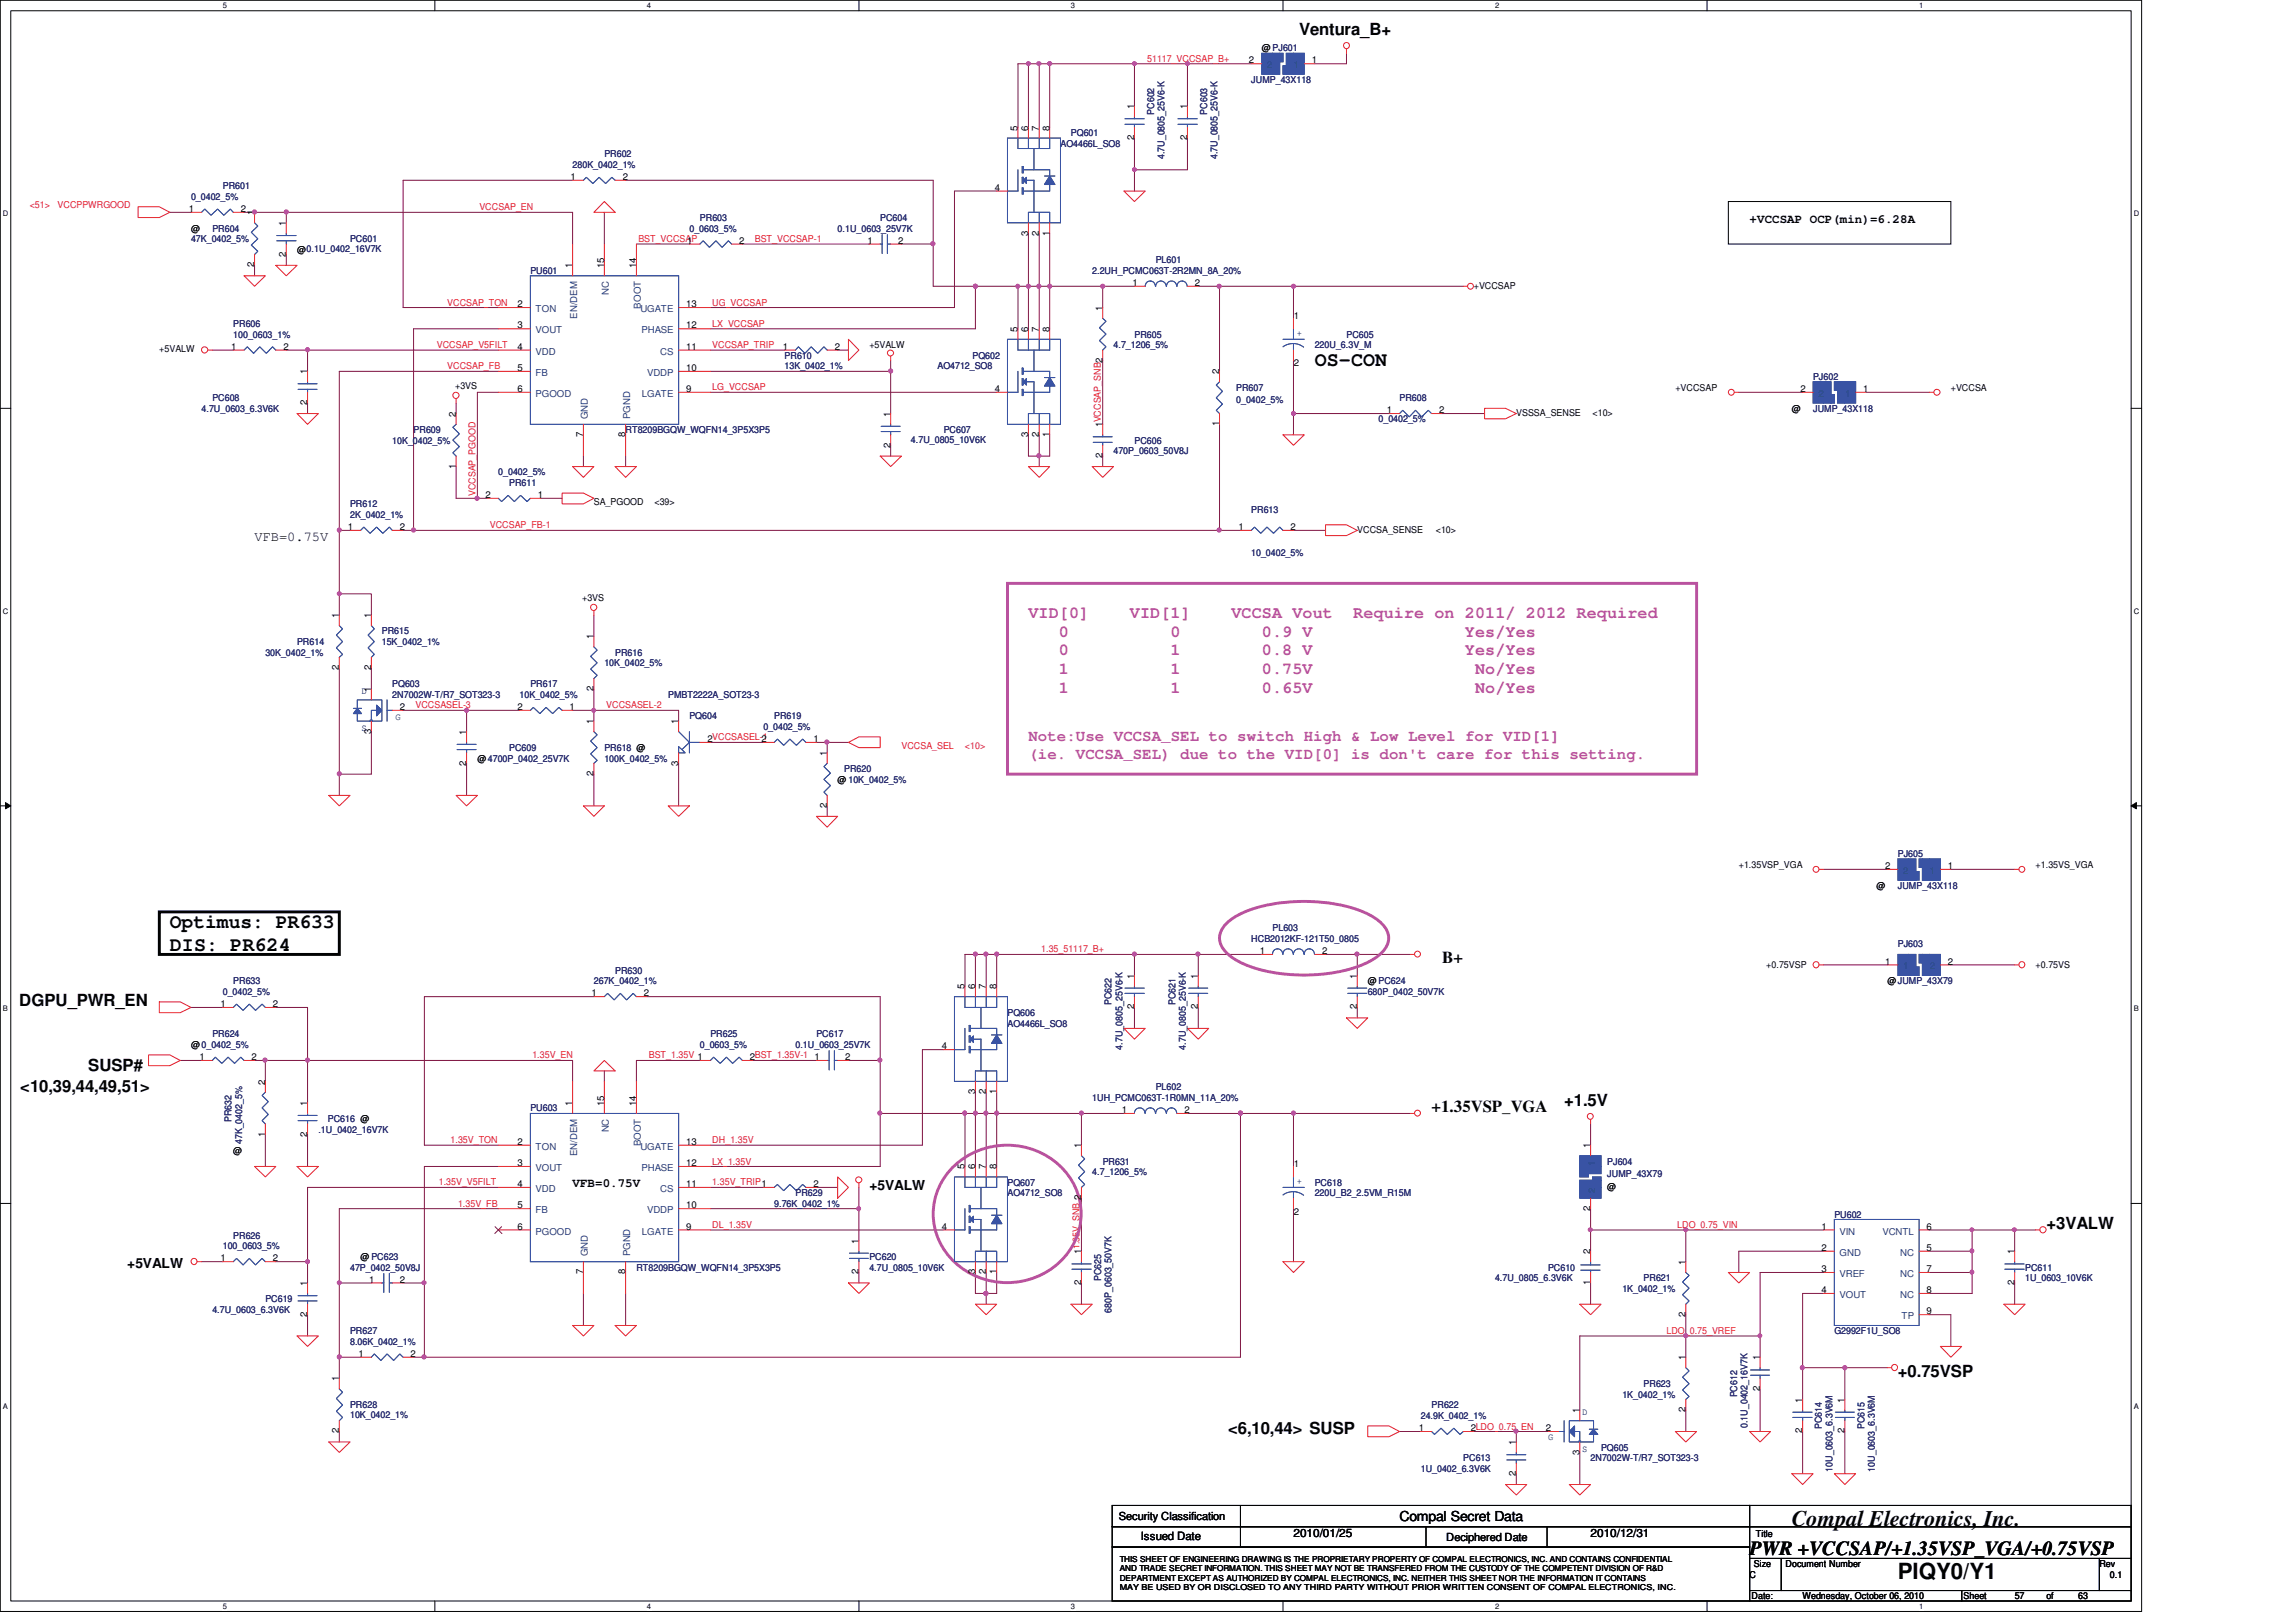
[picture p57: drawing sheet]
<svg xmlns="http://www.w3.org/2000/svg" width="297mm" height="210mm" viewBox="0 0 297 210" stroke-linecap="round" stroke-linejoin="round" font-family="sans-serif">
<defs><g id="words">
<g font-size="2.9" fill="#010202">
<text x="231.8" y="197.4">Compal Electronics, Inc.</text>
<text x="245.5" y="204.3">PIQY0/Y1</text>
</g>
<g font-size="2.6" fill="#010202">
<text x="170.1" y="47.4">OS-CON</text>
<text x="22" y="120.1">Optimus: PR633</text>
<text x="22" y="123">DIS: PR624</text>
<text x="226.4" y="201.2">PWR +VCCSAP/+1.35VSP_VGA/+0.75VSP</text>
</g>
<g font-size="2.2" fill="#010202">
<text x="168.1" y="4.5">Ventura_B+</text>
<text x="186.6" y="124.6">B+</text>
<text x="2.5" y="130.2">DGPU_PWR_EN</text>
<text x="2.6" y="141.3">&lt;10,39,44,49,51&gt;</text>
<text x="11.4" y="138.5">SUSP#</text>
<text x="185.2" y="143.8">+1.35VSP_VGA</text>
<text x="202.3" y="143">+1.5V</text>
<text x="264.7" y="159">+3VALW</text>
<text x="245.5" y="178.2">+0.75VSP</text>
<text x="158.9" y="185.6">&lt;6,10,44&gt; SUSP</text>
</g>
<g font-size="2.2" fill="#b9529f">
<text x="133.1" y="80">VID[0]</text>
<text x="137" y="82.4">0</text>
<text x="146.2" y="80">VID[1]</text>
<text x="151.4" y="82.4">0</text>
<text x="159.3" y="80">VCCSA Vout</text>
<text x="163.3" y="82.4">0.9 V</text>
<text x="175.1" y="80">Require on 2011/ 2012 Required</text>
<text x="189.5" y="82.4">Yes/Yes</text>
<text x="137" y="84.8">0</text>
<text x="137" y="87.2">1</text>
<text x="137" y="89.6">1</text>
<text x="151.4" y="84.8">1</text>
<text x="151.4" y="87.2">1</text>
<text x="151.4" y="89.6">1</text>
<text x="163.3" y="84.8">0.8 V</text>
<text x="163.3" y="87.2">0.75V</text>
<text x="163.3" y="89.6">0.65V</text>
<text x="189.5" y="84.8">Yes/Yes</text>
<text x="190.8" y="87.2">No/Yes</text>
<text x="190.8" y="89.6">No/Yes</text>
</g>
<g font-size="2" fill="#b9529f">
<text x="133.1" y="95.9">Note:Use VCCSA_SEL to switch High &amp; Low Level for VID[1]</text>
<text x="133.1" y="98.2">(ie. VCCSA_SEL) due to the VID[0] is don't care for this setting.</text>
</g>
<g font-size="1.8" fill="#010202">
<text x="32.9" y="70">VFB=0.75V</text>
<text x="112.5" y="153.9">+5VALW</text>
<text x="16.5" y="164.1">+5VALW</text>
<text x="181.1" y="196.8">Compal Secret Data</text>
</g>
<g font-size="1.6" fill="#010202">
<text x="226.4" y="28.8">+VCCSAP OCP(min)=6.28A</text>
<text x="74.1" y="153.6">VFB=0.75V</text>
</g>
<g font-size="1.5" fill="#010202">
<text x="147.6" y="199.3">Issued Date</text>
<text x="167.3" y="198.9">2010/01/25</text>
<text x="205.8" y="198.9">2010/12/31</text>
</g>
<g font-size="1.4" fill="#010202">
<text x="144.7" y="196.7">Security Classification</text>
<text x="187.1" y="199.4">Deciphered Date</text>
</g>
<g font-size="1.2" fill="#ed2024">
<text x="148.4" y="8">51117_VCCSAP_B+</text>
<text x="3.8" y="27">&lt;51&gt;</text>
<text x="7.4" y="27">VCCPPWRGOOD</text>
<text x="62" y="27.2">VCCSAP_EN</text>
<text x="82.6" y="31.3">BST_VCCSAP</text>
<text x="97.7" y="31.3">BST_VCCSAP-1</text>
<text x="57.9" y="39.5">VCCSAP_TON</text>
<text x="92.2" y="39.5">UG_VCCSAP</text>
<text x="56.5" y="45">VCCSAP_V5FILT</text>
<text x="57.9" y="47.8">VCCSAP_FB</text>
<text x="92.2" y="45">VCCSAP_TRIP</text>
<text x="92.2" y="42.3">LX_VCCSAP</text>
<text x="92.2" y="50.5">LG_VCCSAP</text>
<text x="61.5" y="64.2" transform="rotate(-90 61.5 64.2)">VCCSAP_PGOOD</text>
<text x="63.4" y="68.4">VCCSAP_FB-1</text>
<text x="53.8" y="91.6">VCCSASEL-3</text>
<text x="78.4" y="91.6">VCCSASEL-2</text>
<text x="116.6" y="96.9">VCCSA_SEL</text>
<text x="124.8" y="96.9">&lt;10&gt;</text>
<text x="134.7" y="123.2">1.35_51117_B+</text>
<text x="68.9" y="136.9">1.35V_EN</text>
<text x="83.9" y="136.9">BST_1.35V 1</text>
<text x="58.3" y="147.9">1.35V_TON</text>
<text x="92.2" y="147.9">DH_1.35V</text>
<text x="56.8" y="153.4">1.35V_V5FILT</text>
<text x="92.2" y="153.4">1.35V_TRIP1</text>
<text x="92.2" y="150.7">LX_1.35V</text>
<text x="59.3" y="156.1">1.35V_FB</text>
<text x="92.2" y="158.9">DL_1.35V</text>
<text x="217" y="158.9">LDO_0.75_VIN</text>
<text x="215.6" y="172.6">LDO_0.75_VREF</text>
</g>
<g font-size="1.2" fill="#010202">
<text x="161.6" y="8.2">2</text>
<text x="163.2" y="6.6">@ PJ601</text>
<text x="169.7" y="8.2">1</text>
<text x="131.7" y="16.9" transform="rotate(-90 131.7 16.9)">5</text>
<text x="133" y="16.9" transform="rotate(-90 133 16.9)">6</text>
<text x="134.4" y="16.9" transform="rotate(-90 134.4 16.9)">7</text>
<text x="135.8" y="16.9" transform="rotate(-90 135.8 16.9)">8</text>
<text x="146.7" y="14.1" transform="rotate(-90 146.7 14.1)">1</text>
<text x="153.6" y="14.1" transform="rotate(-90 153.6 14.1)">1</text>
<text x="73.8" y="23.3">1</text>
<text x="80.6" y="23.3">2</text>
<text x="146.7" y="18.1" transform="rotate(-90 146.7 18.1)">2</text>
<text x="153.6" y="18.1" transform="rotate(-90 153.6 18.1)">2</text>
<text x="24.4" y="27.4">1</text>
<text x="24.7" y="30">@</text>
<text x="31.2" y="27.4">2</text>
<text x="32.9" y="27.9" transform="rotate(-90 32.9 27.9)">1</text>
<text x="37" y="29.2" transform="rotate(-90 37 29.2)">1</text>
<text x="128.7" y="24.7">4</text>
<text x="32.9" y="34.6" transform="rotate(-90 32.9 34.6)">2</text>
<text x="37" y="33.2" transform="rotate(-90 37 33.2)">2</text>
<text x="38.4" y="32.7">@0.1U_0402_16V7K</text>
<text x="74" y="34.7" transform="rotate(-90 74 34.7)">1</text>
<text x="78.1" y="34.7" transform="rotate(-90 78.1 34.7)">15</text>
<text x="82.3" y="34.7" transform="rotate(-90 82.3 34.7)">14</text>
<text x="88.9" y="31.5">1</text>
<text x="95.6" y="31.5">2</text>
<text x="112.2" y="31.5">1</text>
<text x="116.2" y="31.5">2</text>
<text x="133" y="30.5" transform="rotate(-90 133 30.5)">3</text>
<text x="134.4" y="30.5" transform="rotate(-90 134.4 30.5)">2</text>
<text x="135.8" y="30.5" transform="rotate(-90 135.8 30.5)">1</text>
<text x="67" y="39.7">2</text>
<text x="88.8" y="39.7">13</text>
<text x="142.6" y="40.2" transform="rotate(-90 142.6 40.2)">1</text>
<text x="146.5" y="37">1</text>
<text x="154.6" y="37">2</text>
<text x="167.4" y="41.3">1</text>
<text x="190.7" y="37.4">+VCCSAP</text>
<text x="20.6" y="45.6">+5VALW</text>
<text x="29.9" y="45.3">1</text>
<text x="36.7" y="45.3">2</text>
<text x="67" y="42.5">3</text>
<text x="67" y="45.3">4</text>
<text x="88.8" y="45.3">11</text>
<text x="88.8" y="42.5">12</text>
<text x="101.3" y="45.3">1</text>
<text x="108" y="45.3">2</text>
<text x="112.5" y="45">+5VALW</text>
<text x="131.7" y="42.9" transform="rotate(-90 131.7 42.9)">5</text>
<text x="133" y="42.9" transform="rotate(-90 133 42.9)">6</text>
<text x="134.4" y="42.9" transform="rotate(-90 134.4 42.9)">7</text>
<text x="135.8" y="42.9" transform="rotate(-90 135.8 42.9)">8</text>
<text x="167.4" y="47.4">2</text>
<text x="39.7" y="52.4" transform="rotate(-90 39.7 52.4)">2</text>
<text x="39.7" y="48.4" transform="rotate(-90 39.7 48.4)">1</text>
<text x="58.9" y="50.3">+3VS</text>
<text x="59" y="53.9" transform="rotate(-90 59 53.9)">2</text>
<text x="67" y="48">5</text>
<text x="67" y="50.7">6</text>
<text x="88.8" y="50.7">9</text>
<text x="88.8" y="48">10</text>
<text x="115.2" y="53.9" transform="rotate(-90 115.2 53.9)">1</text>
<text x="128.7" y="50.7">4</text>
<text x="157.7" y="48.4" transform="rotate(-90 157.7 48.4)">2</text>
<text x="179.4" y="53.5">1</text>
<text x="186.2" y="53.5">2</text>
<text x="196.2" y="53.8">VSSSA_SENSE</text>
<text x="206" y="53.8">&lt;10&gt;</text>
<text x="216.7" y="50.5">+VCCSAP</text>
<text x="231.8" y="53.3">@</text>
<text x="232.9" y="50.7">2</text>
<text x="241" y="50.7">1</text>
<text x="252.4" y="50.5">+VCCSA</text>
<text x="75.4" y="56.6" transform="rotate(-90 75.4 56.6)">7</text>
<text x="80.9" y="56.6" transform="rotate(-90 80.9 56.6)">8</text>
<text x="115.2" y="57.9" transform="rotate(-90 115.2 57.9)">2</text>
<text x="133" y="56.6" transform="rotate(-90 133 56.6)">3</text>
<text x="134.4" y="56.6" transform="rotate(-90 134.4 56.6)">2</text>
<text x="135.8" y="56.6" transform="rotate(-90 135.8 56.6)">1</text>
<text x="142.6" y="59.3" transform="rotate(-90 142.6 59.3)">2</text>
<text x="142.6" y="55.3" transform="rotate(-90 142.6 55.3)">1VCCSAP_SNB2</text>
<text x="157.7" y="55.2" transform="rotate(-90 157.7 55.2)">1</text>
<text x="59" y="60.7" transform="rotate(-90 59 60.7)">1</text>
<text x="62.8" y="64.4">2</text>
<text x="69.6" y="64.4">1</text>
<text x="76.8" y="65.4">SA_PGOOD</text>
<text x="84.7" y="65.4">&lt;39&gt;</text>
<text x="45" y="68.6">1</text>
<text x="51.7" y="68.6">2</text>
<text x="160.2" y="68.6">1</text>
<text x="167" y="68.6">2</text>
<text x="175.6" y="68.9">VCCSA_SENSE</text>
<text x="185.8" y="68.9">&lt;10&gt;</text>
<text x="75.3" y="77.7">+3VS</text>
<text x="43.9" y="80" transform="rotate(-90 43.9 80)">1</text>
<text x="48" y="80" transform="rotate(-90 48 80)">1</text>
<text x="76.8" y="82.7" transform="rotate(-90 76.8 82.7)">1</text>
<text x="43.9" y="86.7" transform="rotate(-90 43.9 86.7)">2</text>
<text x="48" y="89.6" transform="rotate(-90 48 89.6)">1</text>
<text x="48" y="86.7" transform="rotate(-90 48 86.7)">2</text>
<text x="76.8" y="89.4" transform="rotate(-90 76.8 89.4)">2</text>
<text x="48" y="95" transform="rotate(-90 48 95)">3</text>
<text x="51.7" y="91.9">2</text>
<text x="60.3" y="95.1" transform="rotate(-90 60.3 95.1)">1</text>
<text x="67" y="91.9">2</text>
<text x="73.7" y="91.9">1</text>
<text x="76.8" y="93.7" transform="rotate(-90 76.8 93.7)">1</text>
<text x="87.8" y="93.7" transform="rotate(-90 87.8 93.7)">1</text>
<text x="60.3" y="99.1" transform="rotate(-90 60.3 99.1)">2</text>
<text x="61.8" y="98.5">@4700P_0402_25V7K</text>
<text x="76.8" y="100.4" transform="rotate(-90 76.8 100.4)">2</text>
<text x="87.8" y="99.1" transform="rotate(-90 87.8 99.1)">3</text>
<text x="91.5" y="96">2VCCSASEL-1</text>
<text x="98.5" y="96">2</text>
<text x="105.2" y="96">1</text>
<text x="107" y="97.8" transform="rotate(-90 107 97.8)">1</text>
<text x="108.4" y="101.3">@ 10K_0402_5%</text>
<text x="107" y="104.6" transform="rotate(-90 107 104.6)">2</text>
<text x="225" y="112.3">+1.35VSP_VGA</text>
<text x="243.9" y="112.4">2</text>
<text x="252" y="112.4">1</text>
<text x="263.4" y="112.3">+1.35VS_VGA</text>
<text x="242.8" y="115">@</text>
<text x="163" y="123.4">1</text>
<text x="171.1" y="123.4">2</text>
<text x="228.5" y="125.2">+0.75VSP</text>
<text x="243.9" y="124.8">1</text>
<text x="252" y="124.8">2</text>
<text x="263.4" y="125.2">+0.75VS</text>
<text x="28.5" y="130.3">1</text>
<text x="35.3" y="130.3">2</text>
<text x="76.5" y="128.9">1</text>
<text x="83.3" y="128.9">2</text>
<text x="124.8" y="128" transform="rotate(-90 124.8 128)">5</text>
<text x="126.1" y="128" transform="rotate(-90 126.1 128)">6</text>
<text x="127.5" y="128" transform="rotate(-90 127.5 128)">7</text>
<text x="128.9" y="128" transform="rotate(-90 128.9 128)">8</text>
<text x="146.7" y="130.6" transform="rotate(-90 146.7 130.6)">2</text>
<text x="146.7" y="126.6" transform="rotate(-90 146.7 126.6)">1</text>
<text x="155" y="130.6" transform="rotate(-90 155 130.6)">2</text>
<text x="155" y="126.6" transform="rotate(-90 155 126.6)">1</text>
<text x="175.6" y="130.6" transform="rotate(-90 175.6 130.6)">2</text>
<text x="175.6" y="126.6" transform="rotate(-90 175.6 126.6)">1</text>
<text x="176.9" y="127.3">@ PC624</text>
<text x="244.2" y="127.3">@JUMP_43X79</text>
<text x="24.7" y="135.6">@0_0402_5%</text>
<text x="25.8" y="137.2">1</text>
<text x="32.6" y="137.2">2</text>
<text x="97" y="137.2">2BST_1.35V-1</text>
<text x="105.4" y="137.2">1</text>
<text x="109.3" y="137.2">2</text>
<text x="121.8" y="135.8">4</text>
<text x="34.3" y="140.3" transform="rotate(-90 34.3 140.3)">2</text>
<text x="39.7" y="143.1" transform="rotate(-90 39.7 143.1)">1</text>
<text x="74" y="143.1" transform="rotate(-90 74 143.1)">1</text>
<text x="78.1" y="143.1" transform="rotate(-90 78.1 143.1)">15</text>
<text x="82.3" y="143.1" transform="rotate(-90 82.3 143.1)">14</text>
<text x="126.1" y="141.6" transform="rotate(-90 126.1 141.6)">3</text>
<text x="127.5" y="141.6" transform="rotate(-90 127.5 141.6)">2</text>
<text x="128.9" y="141.6" transform="rotate(-90 128.9 141.6)">1</text>
<text x="30.2" y="149.3">@</text>
<text x="34.3" y="147.1" transform="rotate(-90 34.3 147.1)">1</text>
<text x="39.7" y="147.1" transform="rotate(-90 39.7 147.1)">2</text>
<text x="67" y="148.1">2</text>
<text x="88.8" y="148.1">13</text>
<text x="139.9" y="148.5" transform="rotate(-90 139.9 148.5)">1</text>
<text x="145.1" y="144">1</text>
<text x="153.2" y="144">2</text>
<text x="205.7" y="148.5" transform="rotate(-90 205.7 148.5)">1</text>
<text x="67" y="150.9">3</text>
<text x="67" y="153.6">4</text>
<text x="88.8" y="153.6">11</text>
<text x="88.8" y="150.9">12</text>
<text x="105.2" y="153.6">2</text>
<text x="124.8" y="151.3" transform="rotate(-90 124.8 151.3)">5</text>
<text x="126.1" y="151.3" transform="rotate(-90 126.1 151.3)">6</text>
<text x="127.5" y="151.3" transform="rotate(-90 127.5 151.3)">7</text>
<text x="128.9" y="151.3" transform="rotate(-90 128.9 151.3)">8</text>
<text x="167.4" y="151">1</text>
<text x="207.9" y="154">@</text>
<text x="67" y="156.3">5</text>
<text x="67" y="159.1">6</text>
<text x="88.8" y="159.1">9</text>
<text x="88.8" y="156.3">10</text>
<text x="111.1" y="160.9" transform="rotate(-90 111.1 160.9)">1</text>
<text x="121.8" y="159.1">4</text>
<text x="167.4" y="157.1">2</text>
<text x="205.7" y="156.7" transform="rotate(-90 205.7 156.7)">2</text>
<text x="235.7" y="161.8">2</text>
<text x="235.7" y="159.1">1</text>
<text x="249.3" y="159.1">6</text>
<text x="249.3" y="161.8">5</text>
<text x="28.5" y="163.2">1</text>
<text x="35.3" y="163.2">2</text>
<text x="39.7" y="166.4" transform="rotate(-90 39.7 166.4)">1</text>
<text x="46.6" y="163">@ PC623</text>
<text x="47.7" y="165.9">1</text>
<text x="51.7" y="165.9">2</text>
<text x="75.4" y="164.9" transform="rotate(-90 75.4 164.9)">7</text>
<text x="80.9" y="164.9" transform="rotate(-90 80.9 164.9)">8</text>
<text x="111.1" y="164.9" transform="rotate(-90 111.1 164.9)">2</text>
<text x="126.1" y="164.9" transform="rotate(-90 126.1 164.9)">3</text>
<text x="127.5" y="164.9" transform="rotate(-90 127.5 164.9)">2</text>
<text x="128.9" y="164.9" transform="rotate(-90 128.9 164.9)">1</text>
<text x="139.9" y="166.3" transform="rotate(-90 139.9 166.3)">2</text>
<text x="139.9" y="162.3" transform="rotate(-90 139.9 162.3)">11.35V_SNB 2</text>
<text x="205.7" y="166.3" transform="rotate(-90 205.7 166.3)">1</text>
<text x="205.7" y="162.3" transform="rotate(-90 205.7 162.3)">2</text>
<text x="218.1" y="163.7" transform="rotate(-90 218.1 163.7)">1</text>
<text x="235.7" y="167.3">4</text>
<text x="235.7" y="164.6">3</text>
<text x="249.3" y="164.6">7</text>
<text x="249.3" y="167.3">8</text>
<text x="260.6" y="166.3" transform="rotate(-90 260.6 166.3)">2</text>
<text x="260.6" y="162.3" transform="rotate(-90 260.6 162.3)">1</text>
<text x="39.7" y="170.4" transform="rotate(-90 39.7 170.4)">2</text>
<text x="218.1" y="170.4" transform="rotate(-90 218.1 170.4)">2</text>
<text x="249.3" y="170">9</text>
<text x="43.9" y="178.7" transform="rotate(-90 43.9 178.7)">1</text>
<text x="46.4" y="175.6">1</text>
<text x="53.1" y="175.6">2</text>
<text x="218.1" y="176" transform="rotate(-90 218.1 176)">1</text>
<text x="227.7" y="180" transform="rotate(-90 227.7 180)">2</text>
<text x="227.7" y="176" transform="rotate(-90 227.7 176)">1</text>
<text x="43.9" y="185.5" transform="rotate(-90 43.9 185.5)">2</text>
<text x="183.6" y="185.2">1</text>
<text x="190.3" y="185.2">2LDO_0.75_EN</text>
<text x="200" y="185.2">2</text>
<text x="204.3" y="182.8" transform="rotate(-90 204.3 182.8)">1</text>
<text x="218.1" y="182.7" transform="rotate(-90 218.1 182.7)">2</text>
<text x="233.2" y="185.5" transform="rotate(-90 233.2 185.5)">2</text>
<text x="233.2" y="181.5" transform="rotate(-90 233.2 181.5)">1</text>
<text x="238.6" y="185.5" transform="rotate(-90 238.6 185.5)">2</text>
<text x="238.6" y="181.5" transform="rotate(-90 238.6 181.5)">1</text>
<text x="196.1" y="191" transform="rotate(-90 196.1 191)">2</text>
<text x="196.1" y="186.9" transform="rotate(-90 196.1 186.9)">1</text>
<text x="204.3" y="188.2" transform="rotate(-90 204.3 188.2)">3</text>
<text x="226.9" y="202.8">Size</text>
<text x="227.2" y="198.8">Title</text>
<text x="231" y="202.8">Document Number</text>
<text x="271.6" y="202.8">Rev</text>
<text x="226.4" y="204.2">C</text>
<text x="226.6" y="206.9">Date:</text>
<text x="233.2" y="206.9">Wednesday, October 06, 2010</text>
<text x="254" y="206.9">Sheet</text>
<text x="260.6" y="206.9">57</text>
<text x="264.7" y="206.9">of</text>
<text x="268.9" y="206.9">63</text>
<text x="273" y="204.2">0.1</text>
</g>
<g font-size="1.2" fill="#282973">
<text x="161.9" y="10.7">JUMP_43X118</text>
<text x="138.6" y="17.6">PQ601</text>
<text x="149.3" y="14.9" transform="rotate(-90 149.3 14.9)">PC602</text>
<text x="156.2" y="14.9" transform="rotate(-90 156.2 14.9)">PC603</text>
<text x="74.1" y="21.8">280K_0402_1%</text>
<text x="78.2" y="20.4">PR602</text>
<text x="137.2" y="19">AO4466L_SO8</text>
<text x="150.7" y="20.6" transform="rotate(-90 150.7 20.6)">4.7U_0805_25V6-K</text>
<text x="157.5" y="20.6" transform="rotate(-90 157.5 20.6)">4.7U_0805_25V6-K</text>
<text x="24.7" y="25.9">0_0402_5%</text>
<text x="27.5" y="30">PR604</text>
<text x="28.8" y="24.5">PR601</text>
<text x="89.2" y="30">0_0603_5%</text>
<text x="90.5" y="28.6">PR603</text>
<text x="108.4" y="30">0.1U_0603_25V7K</text>
<text x="113.9" y="28.6">PC604</text>
<text x="24.7" y="31.3">47K_0402_5%</text>
<text x="45.3" y="31.3">PC601</text>
<text x="68.6" y="35.5">PU601</text>
<text x="141.3" y="35.5">2.2UH_PCMC063T-2R2MN_8A_20%</text>
<text x="149.5" y="34.1">PL601</text>
<text x="30.2" y="42.3">PR606</text>
<text x="30.2" y="43.7">100_0603_1%</text>
<text x="101.5" y="46.4">PR610</text>
<text x="101.5" y="47.8">13K_0402_1%</text>
<text x="121.3" y="47.8">AO4712_SO8</text>
<text x="125.8" y="46.4">PQ602</text>
<text x="144.1" y="45">4.7_1206_5%</text>
<text x="146.8" y="43.7">PR605</text>
<text x="170.1" y="45">220U_6.3V_M</text>
<text x="174.2" y="43.7">PC605</text>
<text x="26.1" y="53.3">4.7U_0603_6.3V6K</text>
<text x="27.5" y="51.9">PC608</text>
<text x="159.9" y="50.5">PR607</text>
<text x="159.9" y="52.2">0_0402_5%</text>
<text x="181.1" y="51.9">PR608</text>
<text x="234.6" y="49.2">PJ602</text>
<text x="234.6" y="53.3">JUMP_43X118</text>
<text x="50.8" y="57.4">10K_0402_5%</text>
<text x="53.5" y="56">PR609</text>
<text x="80.9" y="56">RT8209BGQW_WQFN14_3P5X3P5</text>
<text x="117.9" y="57.3">4.7U_0805_10V6K</text>
<text x="122.1" y="56">PC607</text>
<text x="144.1" y="58.8">470P_0603_50V8J</text>
<text x="146.8" y="57.4">PC606</text>
<text x="178.3" y="54.6">0_0402_5%</text>
<text x="45.3" y="65.6">PR612</text>
<text x="64.5" y="61.5">0_0402_5%</text>
<text x="65.9" y="62.9">PR611</text>
<text x="45.3" y="67">2K_0402_1%</text>
<text x="161.9" y="66.3">PR613</text>
<text x="161.9" y="71.9">10_0402_5%</text>
<text x="38.4" y="83.5">PR614</text>
<text x="49.4" y="82.1">PR615</text>
<text x="49.4" y="83.5">15K_0402_1%</text>
<text x="34.3" y="84.8">30K_0402_1%</text>
<text x="50.8" y="88.9">PQ603</text>
<text x="68.6" y="88.9">PR617</text>
<text x="78.2" y="86.2">10K_0402_5%</text>
<text x="79.6" y="84.8">PR616</text>
<text x="50.8" y="90.3">2N7002W-T/R7_SOT323-3</text>
<text x="67.2" y="90.3">10K_0402_5%</text>
<text x="86.4" y="90.3">PMBT2222A_SOT23-3</text>
<text x="89.2" y="93">PQ604</text>
<text x="98.8" y="94.4">0_0402_5%</text>
<text x="100.2" y="93">PR619</text>
<text x="65.9" y="97.2">PC609</text>
<text x="78.2" y="97.2">PR618 @</text>
<text x="78.2" y="98.5">100K_0402_5%</text>
<text x="109.2" y="99.9">PR620</text>
<text x="245.5" y="110.9">PJ605</text>
<text x="245.5" y="115">JUMP_43X118</text>
<text x="79.6" y="126">PR630</text>
<text x="161.9" y="121.9">HCB2012KF-121T50_0805</text>
<text x="164.6" y="120.5">PL603</text>
<text x="245.5" y="122.6">PJ603</text>
<text x="28.8" y="128.7">0_0402_5%</text>
<text x="30.2" y="127.3">PR633</text>
<text x="76.8" y="127.3">267K_0402_1%</text>
<text x="130.3" y="131.5">PQ606</text>
<text x="143.8" y="130" transform="rotate(-90 143.8 130)">PC622</text>
<text x="152.1" y="130" transform="rotate(-90 152.1 130)">PC621</text>
<text x="176.9" y="128.7">680P_0402_50V7K</text>
<text x="27.5" y="134.2">PR624</text>
<text x="90.5" y="135.6">0_0603_5%</text>
<text x="91.9" y="134.2">PR625</text>
<text x="102.9" y="135.6">0.1U_0603_25V7K</text>
<text x="105.6" y="134.2">PC617</text>
<text x="130.3" y="132.8">AO4466L_SO8</text>
<text x="145.2" y="135.8" transform="rotate(-90 145.2 135.8)">4.7U_0805_25V6-K</text>
<text x="153.4" y="135.8" transform="rotate(-90 153.4 135.8)">4.7U_0805_25V6-K</text>
<text x="68.6" y="143.8">PU603</text>
<text x="141.3" y="142.4">1UH_PCMC063T-1R0MN_11A_20%</text>
<text x="149.5" y="141.1">PL602</text>
<text x="30" y="145.2" transform="rotate(-90 30 145.2)">PR632</text>
<text x="31.3" y="148" transform="rotate(-90 31.3 148)">47K_0402_5%</text>
<text x="41.2" y="146.6">.1U_0402_16V7K</text>
<text x="42.4" y="145.2">PC616 @</text>
<text x="102.9" y="154.8">PR629</text>
<text x="130.3" y="153.4">PQ607</text>
<text x="130.3" y="154.8">AO4712_SO8</text>
<text x="141.3" y="152.1">4.7_1206_5%</text>
<text x="142.7" y="150.7">PR631</text>
<text x="170.1" y="153.4">PC618</text>
<text x="170.1" y="154.8">220U_B2_2.5VM_R15M</text>
<text x="207.9" y="150.7">PJ604</text>
<text x="207.9" y="152.3">JUMP_43X79</text>
<text x="28.8" y="161.6">100_0603_5%</text>
<text x="30.2" y="160.3">PR626</text>
<text x="100.2" y="156.2">9.76K_0402_1%</text>
<text x="237.3" y="157.5">PU602</text>
<text x="45.3" y="164.4">47P_0402_50V8J</text>
<text x="82.3" y="164.4">RT8209BGQW_WQFN14_3P5X3P5</text>
<text x="112.5" y="163">PC620</text>
<text x="112.5" y="164.4">4.7U_0805_10V6K</text>
<text x="142.4" y="165.7" transform="rotate(-90 142.4 165.7)">PC625</text>
<text x="193.4" y="165.8">4.7U_0805_6.3V6K</text>
<text x="200.3" y="164.4">PC610</text>
<text x="209.9" y="167.1">1K_0402_1%</text>
<text x="212.6" y="165.8">PR621</text>
<text x="262" y="164.4">PC611</text>
<text x="262" y="165.8">1U_0603_10V6K</text>
<text x="27.5" y="169.9">4.7U_0603_6.3V6K</text>
<text x="34.3" y="168.5">PC619</text>
<text x="45.3" y="172.6">PR627</text>
<text x="45.3" y="174">8.06K_0402_1%</text>
<text x="143.8" y="169.8" transform="rotate(-90 143.8 169.8)">680P_0603_50V7K</text>
<text x="237.3" y="172.6">G2992F1U_SO8</text>
<text x="212.6" y="179.5">PR623</text>
<text x="45.3" y="182.2">PR628</text>
<text x="45.3" y="183.5">10K_0402_1%</text>
<text x="183.8" y="183.6">24.9K_0402_1%</text>
<text x="185.2" y="182.2">PR622</text>
<text x="209.9" y="180.8">1K_0402_1%</text>
<text x="224.7" y="180.8" transform="rotate(-90 224.7 180.8)">PC612</text>
<text x="226.1" y="184.8" transform="rotate(-90 226.1 184.8)">0.1U_0402_16V7K</text>
<text x="235.7" y="184.9" transform="rotate(-90 235.7 184.9)">PC614</text>
<text x="241.2" y="184.9" transform="rotate(-90 241.2 184.9)">PC615</text>
<text x="183.8" y="190.5">1U_0402_6.3V6K</text>
<text x="189.3" y="189.1">PC613</text>
<text x="205.8" y="189.1">2N7002W-T/R7_SOT323-3</text>
<text x="207.1" y="187.7">PQ605</text>
<text x="237.1" y="190.4" transform="rotate(-90 237.1 190.4)">10U_0603_6.3V6M</text>
<text x="242.6" y="190.4" transform="rotate(-90 242.6 190.4)">10U_0603_6.3V6M</text>
</g>
<g font-size="1.2" fill="#1d437e">
<text x="69.3" y="40.4">TON</text>
<text x="74.7" y="41.2" transform="rotate(-90 74.7 41.2)">EN/DEM</text>
<text x="78.8" y="38.1" transform="rotate(-90 78.8 38.1)">NC</text>
<text x="82.8" y="40.4">UGATE</text>
<text x="82.9" y="39.9" transform="rotate(-90 82.9 39.9)">BOOT</text>
<text x="69.3" y="43.1">VOUT</text>
<text x="69.3" y="45.9">VDD</text>
<text x="83" y="43.1">PHASE</text>
<text x="85.4" y="45.9">CS</text>
<text x="69.3" y="48.6">FB</text>
<text x="69.3" y="51.3">PGOOD</text>
<text x="83.1" y="51.3">LGATE</text>
<text x="83.7" y="48.6">VDDP</text>
<text x="76.1" y="54.2" transform="rotate(-90 76.1 54.2)">GND</text>
<text x="81.5" y="54.2" transform="rotate(-90 81.5 54.2)">PGND</text>
<text x="69.3" y="148.8">TON</text>
<text x="74.7" y="149.6" transform="rotate(-90 74.7 149.6)">EN/DEM</text>
<text x="78.8" y="146.5" transform="rotate(-90 78.8 146.5)">NC</text>
<text x="82.8" y="148.8">UGATE</text>
<text x="82.9" y="148.3" transform="rotate(-90 82.9 148.3)">BOOT</text>
<text x="69.3" y="151.5">VOUT</text>
<text x="69.3" y="154.2">VDD</text>
<text x="83" y="151.5">PHASE</text>
<text x="85.4" y="154.2">CS</text>
<text x="69.3" y="157">FB</text>
<text x="69.3" y="159.7">PGOOD</text>
<text x="83.1" y="159.7">LGATE</text>
<text x="83.7" y="157">VDDP</text>
<text x="238" y="159.7">VIN</text>
<text x="243.5" y="159.7">VCNTL</text>
<text x="76.1" y="162.6" transform="rotate(-90 76.1 162.6)">GND</text>
<text x="81.5" y="162.6" transform="rotate(-90 81.5 162.6)">PGND</text>
<text x="238" y="167.9">VOUT</text>
<text x="238" y="162.5">GND</text>
<text x="238" y="165.2">VREF</text>
<text x="245.8" y="162.5">NC</text>
<text x="245.8" y="165.2">NC</text>
<text x="245.8" y="167.9">NC</text>
<text x="246" y="170.7">TP</text>
</g>
<g font-size="1.2" fill="#3953a4">
<text x="167.8" y="43.4">+</text>
<text x="46.8" y="89.8">D</text>
<text x="46.8" y="94.6">S</text>
<text x="51.2" y="93.1">G</text>
<text x="167.8" y="153.2">+</text>
<text x="204.7" y="183">D</text>
<text x="200.3" y="186.3">G</text>
<text x="204.7" y="187.8">S</text>
</g>
<g font-size="1.1" fill="#010202">
<text x="144.9" y="202.1">THIS SHEET OF ENGINEERING DRAWING IS THE PROPRIETARY PROPERTY OF COMPAL ELECTRONICS, INC. AND CONTAINS CONFIDENTIAL</text>
<text x="144.9" y="203.3">AND TRADE SECRET INFORMATION. THIS SHEET MAY NOT BE TRANSFERED FROM THE CUSTODY OF THE COMPETENT DIVISION OF R&amp;D</text>
<text x="144.9" y="205.7">MAY BE USED BY OR DISCLOSED TO ANY THIRD PARTY WITHOUT PRIOR WRITTEN CONSENT OF COMPAL ELECTRONICS, INC.</text>
<text x="144.9" y="204.5">DEPARTMENT EXCEPT AS AUTHORIZED BY COMPAL ELECTRONICS, INC. NEITHER THIS SHEET NOR THE INFORMATION IT CONTAINS</text>
</g>
<g font-size="1" fill="#010202">
<text x="28.8" y="1.1">5</text>
<text x="83.7" y="1.1">4</text>
<text x="138.6" y="1.1">3</text>
<text x="193.4" y="1.1">2</text>
<text x="248.3" y="1.1">1</text>
<text x=".4" y="28">D</text>
<text x="276.1" y="28">D</text>
<text x=".4" y="79.4">C</text>
<text x="276.1" y="79.4">C</text>
<text x=".4" y="130.8">B</text>
<text x="276.1" y="130.8">B</text>
<text x=".4" y="182.3">A</text>
<text x="276.1" y="182.3">A</text>
<text x="28.8" y="208.1">5</text>
<text x="83.7" y="208.1">4</text>
<text x="138.6" y="208.1">3</text>
<text x="193.4" y="208.1">2</text>
<text x="248.3" y="208.1">1</text>
</g>
</g></defs>
<path d="M0 0h277.1v208.5h-277.1zM1.4 1.4h274.3v205.7h-274.3z" fill="none" stroke="#010202" stroke-width=".13"/>
<g fill="#fff">
<path d="M28.8 .2h.6v1.1h-.6z"/>
<path d="M28.8 207.3h.6v1.1h-.6z"/>
</g>
<path d="M56.3 0v1.4M56.3 207.1v1.4" fill="none" stroke="#010202" stroke-width=".13"/>
<g fill="#fff">
<path d="M83.7 .2h.5v1.1h-.5z"/>
<path d="M83.7 207.3h.5v1.1h-.5z"/>
</g>
<path d="M111.1 0v1.4M111.1 207.1v1.4" fill="none" stroke="#010202" stroke-width=".13"/>
<g fill="#fff">
<path d="M138.6 .2h.5v1.1h-.5z"/>
<path d="M138.6 207.3h.5v1.1h-.5z"/>
</g>
<path d="M166 0v1.4M166 207.1v1.4" fill="none" stroke="#010202" stroke-width=".13"/>
<g fill="#fff">
<path d="M193.4 .2h.6v1.1h-.6z"/>
<path d="M193.4 207.3h.6v1.1h-.6z"/>
</g>
<path d="M220.8 0v1.4M220.8 207.1v1.4" fill="none" stroke="#010202" stroke-width=".13"/>
<g fill="#fff">
<path d="M248.3 .2h.5v1.1h-.5z"/>
<path d="M248.3 207.3h.5v1.1h-.5z"/>
<path d="M.4 27.1h.7v1.1h-.7z"/>
<path d="M276.1 27.1h.7v1.1h-.7z"/>
<path d="M.4 78.5h.7v1.1h-.7z"/>
<path d="M276.1 78.5h.7v1.1h-.7z"/>
</g>
<path d="M0 52.8h1.4M275.7 52.8h1.4" fill="none" stroke="#010202" stroke-width=".13"/>
<g fill="#fff">
<path d="M.4 130h.6v1.1h-.6z"/>
<path d="M276.1 130h.6v1.1h-.6z"/>
</g>
<path d="M0 104.3h1.4M275.7 104.3h1.4" fill="none" stroke="#010202" stroke-width=".13"/>
<path d="M.7 103.8l.7 .5-.7 .3z" fill="#010202"/>
<path d="M.7 103.8l.7 .5-.7 .3z" fill="none" stroke="#010202" stroke-width=".13"/>
<path d="M275.7 104.3l.7-.5v.8z" fill="#010202"/>
<path d="M275.7 104.3l.7-.5v.8z" fill="none" stroke="#010202" stroke-width=".13"/>
<g fill="#fff">
<path d="M.4 181.4h.6v1.1h-.6z"/>
<path d="M276.1 181.4h.6v1.1h-.6z"/>
</g>
<path d="M0 155.7h1.4M275.7 155.7h1.4" fill="none" stroke="#010202" stroke-width=".13"/>
<path d="M167.3 53.5h12.4M186.6 53.5h5.5M43.9 76.8v2.8" fill="none" stroke="#7f1442" stroke-width=".13"/>
<circle cx="43.9" cy="76.8" r=".25" fill="#b9529f"/>
<circle cx="43.9" cy="76.8" r=".25" fill="none" stroke="#b9529f" stroke-width=".13"/>
<path d="M96.1 31.6h16.4M142.7 37h4.1M115.2 57.6v1.4M52.2 91.9h8.2" fill="none" stroke="#7f1442" stroke-width=".13"/>
<circle cx="142.7" cy="37" r=".26" fill="#b9529f"/>
<circle cx="142.7" cy="37" r=".26" fill="none" stroke="#b9529f" stroke-width=".13"/>
<path d="M133 56.3v2.7M135.8 56.3v2.7h-1.4v1.4" fill="none" stroke="#7f1442" stroke-width=".13"/>
<circle cx="134.4" cy="59" r=".26" fill="#b9529f"/>
<circle cx="134.4" cy="59" r=".26" fill="none" stroke="#b9529f" stroke-width=".13"/>
<path d="M128.9 24.7h-5.4v15.1M133 30.2v6.8M134.4 30.2v6.8M135.8 30.2v6.8M157.8 37h9.5M91.9 45.3h9.6M91.9 50.8h37M108.4 45.3h1.4M134.4 56.3v2.7h-1.4" fill="none" stroke="#7f1442" stroke-width=".13"/>
<circle cx="157.7" cy="37" r=".26" fill="#b9529f"/>
<circle cx="157.7" cy="37" r=".26" fill="none" stroke="#b9529f" stroke-width=".13"/>
<path d="M189.3 37h-22v4.2M43.9 48h20.6" fill="none" stroke="#7f1442" stroke-width=".13"/>
<circle cx="167.3" cy="37" r=".26" fill="#b9529f"/>
<circle cx="167.3" cy="37" r=".26" fill="none" stroke="#b9529f" stroke-width=".13"/>
<path d="M43.9 48v20.6" fill="none" stroke="#7f1442" stroke-width=".13"/>
<circle cx="43.9" cy="68.6" r=".26" fill="#b9529f"/>
<circle cx="43.9" cy="68.6" r=".26" fill="none" stroke="#b9529f" stroke-width=".13"/>
<path d="M74.1 23.3h-21.9v16.5M53.5 42.5h11M91.9 48h23.3" fill="none" stroke="#7f1442" stroke-width=".13"/>
<circle cx="115.2" cy="48" r=".26" fill="#b9529f"/>
<circle cx="115.2" cy="48" r=".26" fill="none" stroke="#b9529f" stroke-width=".13"/>
<path d="M52.2 39.8h12.3M80.9 23.3h39.8M126.2 37v5.5h-34.3M39.8 45.3h24.7M43.9 68.6h1.4" fill="none" stroke="#7f1442" stroke-width=".13"/>
<circle cx="126.2" cy="37" r=".26" fill="#b9529f"/>
<circle cx="126.2" cy="37" r=".26" fill="none" stroke="#b9529f" stroke-width=".13"/>
<path d="M120.7 37h5.5M39.8 45.3v2.7" fill="none" stroke="#7f1442" stroke-width=".13"/>
<circle cx="39.8" cy="45.3" r=".26" fill="#b9529f"/>
<circle cx="39.8" cy="45.3" r=".26" fill="none" stroke="#b9529f" stroke-width=".13"/>
<path d="M135.8 8.3v8.2M27.5 45.3h2.7M37 45.3h2.8M39.8 52.2v1.3M115.2 48v5.5" fill="none" stroke="#7f1442" stroke-width=".13"/>
<circle cx="135.8" cy="8.2" r=".25" fill="#b9529f"/>
<circle cx="135.8" cy="8.2" r=".25" fill="none" stroke="#b9529f" stroke-width=".13"/>
<path d="M135.8 8.3h11" fill="none" stroke="#7f1442" stroke-width=".13"/>
<circle cx="135.8" cy="8.2" r=".25" fill="#b9529f"/>
<circle cx="135.8" cy="8.2" r=".25" fill="none" stroke="#b9529f" stroke-width=".13"/>
<path d="M146.8 8.3v5.5M146.8 17.9v4.1M153.6 8.3h8.3M170.1 8.3h4.1M91.9 39.8h31.6" fill="none" stroke="#7f1442" stroke-width=".13"/>
<circle cx="153.6" cy="8.2" r=".25" fill="#b9529f"/>
<circle cx="153.6" cy="8.2" r=".25" fill="none" stroke="#b9529f" stroke-width=".13"/>
<path d="M134.4 8.3h-1.4v8.2" fill="none" stroke="#7f1442" stroke-width=".13"/>
<circle cx="133.1" cy="8.2" r=".25" fill="#b9529f"/>
<circle cx="133.1" cy="8.2" r=".25" fill="none" stroke="#b9529f" stroke-width=".13"/>
<path d="M131.7 8.3v8.2M134.4 8.3v8.2M53.5 42.5v26.1" fill="none" stroke="#7f1442" stroke-width=".13"/>
<circle cx="134.4" cy="8.2" r=".25" fill="#b9529f"/>
<circle cx="134.4" cy="8.2" r=".25" fill="none" stroke="#b9529f" stroke-width=".13"/>
<path d="M134.4 8.3h1.4M153.6 8.3v5.5M153.6 17.9v4.1h-6.8v2.7" fill="none" stroke="#7f1442" stroke-width=".13"/>
<circle cx="146.8" cy="21.9" r=".25" fill="#b9529f"/>
<circle cx="146.8" cy="21.9" r=".25" fill="none" stroke="#b9529f" stroke-width=".13"/>
<path d="M146.8 8.3h6.8M22 27.5h2.7M37 27.5v1.3M37 32.9v1.4" fill="none" stroke="#7f1442" stroke-width=".13"/>
<circle cx="146.8" cy="8.2" r=".25" fill="#b9529f"/>
<circle cx="146.8" cy="8.2" r=".25" fill="none" stroke="#b9529f" stroke-width=".13"/>
<path d="M126.2 37h5.5" fill="none" stroke="#7f1442" stroke-width=".13"/>
<circle cx="126.2" cy="37" r=".26" fill="#b9529f"/>
<circle cx="126.2" cy="37" r=".26" fill="none" stroke="#b9529f" stroke-width=".13"/>
<path d="M131.7 37v5.5" fill="none" stroke="#7f1442" stroke-width=".13"/>
<path d="M131.5 36.8h.2l.2 .1-.1 .3-.1 .1-.2-.1z" fill-rule="evenodd" fill="#b9529f"/>
<path d="M131.5 36.8h.2l.2 .1-.1 .3-.1 .1-.2-.1z" fill="none" stroke="#b9529f" stroke-width=".13"/>
<path d="M134.4 37v5.5" fill="none" stroke="#7f1442" stroke-width=".13"/>
<circle cx="134.4" cy="37" r=".26" fill="#b9529f"/>
<circle cx="134.4" cy="37" r=".26" fill="none" stroke="#b9529f" stroke-width=".13"/>
<path d="M133 37v5.5" fill="none" stroke="#7f1442" stroke-width=".13"/>
<circle cx="133" cy="37" r=".26" fill="#b9529f"/>
<circle cx="133" cy="37" r=".26" fill="none" stroke="#b9529f" stroke-width=".13"/>
<path d="M135.8 37v5.5" fill="none" stroke="#7f1442" stroke-width=".13"/>
<circle cx="135.8" cy="37" r=".26" fill="#b9529f"/>
<circle cx="135.8" cy="37" r=".26" fill="none" stroke="#b9529f" stroke-width=".13"/>
<path d="M131.7 8.3h1.3M32.9 27.5h4.1M131.7 37h4.1M52.2 68.6h1.3" fill="none" stroke="#7f1442" stroke-width=".13"/>
<circle cx="32.9" cy="27.4" r=".26" fill="#b9529f"/>
<circle cx="32.9" cy="27.4" r=".26" fill="none" stroke="#b9529f" stroke-width=".13"/>
<path d="M53.5 68.6h104.3" fill="none" stroke="#7f1442" stroke-width=".13"/>
<circle cx="157.7" cy="68.6" r=".26" fill="#b9529f"/>
<circle cx="157.7" cy="68.6" r=".26" fill="none" stroke="#b9529f" stroke-width=".13"/>
<circle cx="53.5" cy="68.6" r=".26" fill="#b9529f"/>
<circle cx="53.5" cy="68.6" r=".26" fill="none" stroke="#b9529f" stroke-width=".13"/>
<path d="M31.6 27.5h1.3M32.9 34.3v1.4M37 27.5h37.1M78.2 27.5v4.1M82.3 31.6h6.9M135.8 37h6.9v2.8M115.2 46.6v1.4M142.7 46.6v8.3M142.7 59v1.4" fill="none" stroke="#7f1442" stroke-width=".13"/>
<circle cx="37" cy="27.4" r=".26" fill="#b9529f"/>
<circle cx="37" cy="27.4" r=".26" fill="none" stroke="#b9529f" stroke-width=".13"/>
<path d="M43.9 100.2v2.7" fill="none" stroke="#7f1442" stroke-width=".13"/>
<circle cx="43.9" cy="100.1" r=".26" fill="#b9529f"/>
<circle cx="43.9" cy="100.1" r=".26" fill="none" stroke="#b9529f" stroke-width=".13"/>
<path d="M167.3 53.5v2.8" fill="none" stroke="#7f1442" stroke-width=".13"/>
<circle cx="167.3" cy="53.5" r=".26" fill="#b9529f"/>
<circle cx="167.3" cy="53.5" r=".26" fill="none" stroke="#b9529f" stroke-width=".13"/>
<g fill="none" stroke="#7f1442" stroke-width=".13">
<path d="M174.2 6.9v1.4M155 37h2.8v11M59 52.2v1.3M61.8 50.8h2.7M80.9 59v1.4M157.8 54.9v13.7h2.7M167.3 46.6v6.9M225 50.8h8.2M241.4 50.8h8.2M43.9 68.6v8.2h4.1v2.8M59 60.4v4.1M61.8 64.5h1.3"/>
<path d="M70 64.5h2.7M167.3 68.6h4.2M43.9 86.4v13.8h4.1v-5.5M48 86.4v2.8M60.4 91.9v2.8"/>
</g>
<circle cx="60.4" cy="91.9" r=".26" fill="#b9529f"/>
<circle cx="60.4" cy="91.9" r=".26" fill="none" stroke="#b9529f" stroke-width=".13"/>
<path d="M76.8 79.6v2.7M60.4 98.8v4.1M60.4 91.9h6.8M74.1 91.9h2.7v1.4M87.8 91.9v1.4M87.8 98.8v5.5M76.8 100.2v4.1" fill="none" stroke="#7f1442" stroke-width=".13"/>
<path d="M76.6 91.7l.2-.1 .2 .2v.3l-.2 .1-.2-.1z" fill-rule="evenodd" fill="#b9529f"/>
<path d="M76.6 91.7l.2-.1 .2 .2v.3l-.2 .1-.2-.1z" fill="none" stroke="#b9529f" stroke-width=".13"/>
<path d="M109.8 96.1h-2.8v1.3" fill="none" stroke="#7f1442" stroke-width=".13"/>
<circle cx="107" cy="96" r=".26" fill="#b9529f"/>
<circle cx="107" cy="96" r=".26" fill="none" stroke="#b9529f" stroke-width=".13"/>
<path d="M76.8 89.2v2.7h11M91.9 96.1h6.9M105.6 96.1h1.4M107 104.3v1.3M205.8 159.1v2.8M218.1 159.1h17.8M249.6 170.1h2.8v4.1" fill="none" stroke="#7f1442" stroke-width=".13"/>
<circle cx="218.1" cy="159.1" r=".25" fill="#b9529f"/>
<circle cx="218.1" cy="159.1" r=".25" fill="none" stroke="#b9529f" stroke-width=".13"/>
<path d="M260.6 159.1h2.8M205.8 166v2.7M218.1 182.5v2.7" fill="none" stroke="#7f1442" stroke-width=".13"/>
<circle cx="260.6" cy="159.1" r=".25" fill="#b9529f"/>
<circle cx="260.6" cy="159.1" r=".25" fill="none" stroke="#b9529f" stroke-width=".13"/>
<path d="M249.6 159.1h5.5v2.8h-5.5M255.1 159.1h5.5M227.7 179.7v5.5M235.9 161.9h-10.9v2.7M249.6 164.6h5.5v2.7h-5.5M260.6 166v2.7" fill="none" stroke="#7f1442" stroke-width=".13"/>
<path d="M254.9 158.9h.4l.1 .2-.1 .2h-.2h-.2z" fill-rule="evenodd" fill="#b9529f"/>
<path d="M254.9 158.9h.4l.1 .2-.1 .2h-.2h-.2z" fill="none" stroke="#b9529f" stroke-width=".13"/>
<path d="M218.1 170.1v2.7M238.7 176.9h5.5" fill="none" stroke="#7f1442" stroke-width=".13"/>
<circle cx="238.7" cy="177" r=".26" fill="#b9529f"/>
<circle cx="238.7" cy="177" r=".26" fill="none" stroke="#b9529f" stroke-width=".13"/>
<path d="M233.2 167.3v13.8M255.1 161.9v2.7" fill="none" stroke="#7f1442" stroke-width=".13"/>
<path d="M254.9 164.4l.2-.1 .2 .1v.4h-.2h-.2z" fill-rule="evenodd" fill="#b9529f"/>
<path d="M254.9 164.4l.2-.1 .2 .1v.4h-.2h-.2z" fill="none" stroke="#b9529f" stroke-width=".13"/>
<path d="M254.9 161.6h.2l.2 .1v.3l-.2 .1-.2-.1z" fill-rule="evenodd" fill="#b9529f"/>
<path d="M254.9 161.6h.2l.2 .1v.3l-.2 .1-.2-.1z" fill="none" stroke="#b9529f" stroke-width=".13"/>
<path d="M260.6 159.1v2.8M204.4 172.8v9.7M218.1 172.8h9.6M204.4 187.9v4.2" fill="none" stroke="#7f1442" stroke-width=".13"/>
<path d="M227.5 172.6h.3l.1 .2-.1 .2-.1 .1-.2-.1z" fill-rule="evenodd" fill="#b9529f"/>
<path d="M227.5 172.6h.3l.1 .2-.1 .2-.1 .1-.2-.1z" fill="none" stroke="#b9529f" stroke-width=".13"/>
<circle cx="218.1" cy="172.8" r=".25" fill="#b9529f"/>
<circle cx="218.1" cy="172.8" r=".25" fill="none" stroke="#b9529f" stroke-width=".13"/>
<path d="M205.8 159.1h12.3v4.1M218.1 172.8v2.8M235.9 164.6h-8.2v11" fill="none" stroke="#7f1442" stroke-width=".13"/>
<circle cx="205.7" cy="159.1" r=".25" fill="#b9529f"/>
<circle cx="205.7" cy="159.1" r=".25" fill="none" stroke="#b9529f" stroke-width=".13"/>
<path d="M233.2 167.3h2.7M190.7 185.2h5.5v1.4M196.2 190.7v1.4" fill="none" stroke="#7f1442" stroke-width=".13"/>
<circle cx="196.1" cy="185.2" r=".26" fill="#b9529f"/>
<circle cx="196.1" cy="185.2" r=".26" fill="none" stroke="#b9529f" stroke-width=".13"/>
<path d="M204.4 172.8h13.7M181.1 185.2h2.7M196.2 185.2h4.1" fill="none" stroke="#7f1442" stroke-width=".13"/>
<circle cx="218.1" cy="172.8" r=".25" fill="#b9529f"/>
<circle cx="218.1" cy="172.8" r=".25" fill="none" stroke="#b9529f" stroke-width=".13"/>
<path d="M74.1 27.5v4.1M120.7 23.3v8.3M235.9 124.8h8.3M252.4 124.8h8.2M205.8 145.4v2.8M205.8 156.4v2.7M233.2 185.2v5.5M238.7 185.2v5.5" fill="none" stroke="#7f1442" stroke-width=".13"/>
<circle cx="120.7" cy="31.5" r=".26" fill="#b9529f"/>
<circle cx="120.7" cy="31.5" r=".26" fill="none" stroke="#b9529f" stroke-width=".13"/>
<path d="M116.6 31.6h4.1v5.4M233.2 176.9h5.5v4.2" fill="none" stroke="#7f1442" stroke-width=".13"/>
<circle cx="233.2" cy="177" r=".26" fill="#b9529f"/>
<circle cx="233.2" cy="177" r=".26" fill="none" stroke="#b9529f" stroke-width=".13"/>
<path d="M75.5 59v1.4M119.3 135.8h2.8M126.2 123.5v4.1M146.8 123.5h8.2M126.2 164.6v2.7M127.6 167.3v1.4" fill="none" stroke="#7f1442" stroke-width=".13"/>
<circle cx="155" cy="123.4" r=".26" fill="#b9529f"/>
<circle cx="155" cy="123.4" r=".26" fill="none" stroke="#b9529f" stroke-width=".13"/>
<circle cx="146.8" cy="123.4" r=".26" fill="#b9529f"/>
<circle cx="146.8" cy="123.4" r=".26" fill="none" stroke="#b9529f" stroke-width=".13"/>
<path d="M126.2 144.1h1.4" fill="none" stroke="#7f1442" stroke-width=".13"/>
<circle cx="126.2" cy="144" r=".26" fill="#b9529f"/>
<circle cx="126.2" cy="144" r=".26" fill="none" stroke="#b9529f" stroke-width=".13"/>
<path d="M97.4 137.2h8.2M119.3 135.8v12.4M54.9 150.9h9.6M64.5 156.4h-20.6v9.6M91.9 153.6h6.9M167.3 144.1v6.8M167.3 156.4v6.8M54.9 175.6h105.6M75.5 167.3v4.2M80.9 167.3v4.2M111.1 164.6v1.4" fill="none" stroke="#7f1442" stroke-width=".13"/>
<circle cx="54.9" cy="175.6" r=".26" fill="#b9529f"/>
<circle cx="54.9" cy="175.6" r=".26" fill="none" stroke="#b9529f" stroke-width=".13"/>
<path d="M76.8 128.9h-21.9v19.3M109.8 137.2h4.1M113.9 144.1v6.8" fill="none" stroke="#7f1442" stroke-width=".13"/>
<circle cx="113.8" cy="144" r=".26" fill="#b9529f"/>
<circle cx="113.8" cy="144" r=".26" fill="none" stroke="#b9529f" stroke-width=".13"/>
<path d="M54.9 148.2h9.6M91.9 150.9h22M46.6 175.6h-2.7v2.7" fill="none" stroke="#7f1442" stroke-width=".13"/>
<circle cx="43.9" cy="175.6" r=".26" fill="#b9529f"/>
<circle cx="43.9" cy="175.6" r=".26" fill="none" stroke="#b9529f" stroke-width=".13"/>
<path d="M39.8 163.2v2.8M39.8 170.1v2.7" fill="none" stroke="#7f1442" stroke-width=".13"/>
<circle cx="39.8" cy="163.2" r=".26" fill="#b9529f"/>
<circle cx="39.8" cy="163.2" r=".26" fill="none" stroke="#b9529f" stroke-width=".13"/>
<path d="M155 123.5v2.7M155 130.3v2.8M175.6 123.5h6.9M64.5 153.6h-24.7v9.6h-4.1M91.9 148.2h27.4M111.1 156.4v4.1M26.1 163.2h2.7M43.9 166h4.1" fill="none" stroke="#7f1442" stroke-width=".13"/>
<circle cx="175.6" cy="123.4" r=".26" fill="#b9529f"/>
<circle cx="175.6" cy="123.4" r=".26" fill="none" stroke="#b9529f" stroke-width=".13"/>
<path d="M39.8 137.2h34.3M54.9 150.9v15.1h-2.7" fill="none" stroke="#7f1442" stroke-width=".13"/>
<circle cx="39.8" cy="137.2" r=".26" fill="#b9529f"/>
<circle cx="39.8" cy="137.2" r=".26" fill="none" stroke="#b9529f" stroke-width=".13"/>
<path d="M23.3 137.2h2.8M39.8 137.2v5.5M139.9 144.1h5.5" fill="none" stroke="#7f1442" stroke-width=".13"/>
<circle cx="139.9" cy="144" r=".26" fill="#b9529f"/>
<circle cx="139.9" cy="144" r=".26" fill="none" stroke="#b9529f" stroke-width=".13"/>
<path d="M111.1 153.6v2.8M153.6 144.1h6.9v31.5" fill="none" stroke="#7f1442" stroke-width=".13"/>
<circle cx="160.5" cy="144" r=".26" fill="#b9529f"/>
<circle cx="160.5" cy="144" r=".26" fill="none" stroke="#b9529f" stroke-width=".13"/>
<path d="M34.3 137.2h5.5M74.1 137.2v2.7M78.2 138.6v1.3M82.3 137.2v2.7M39.8 146.8v4.1M91.9 156.4h19.2" fill="none" stroke="#7f1442" stroke-width=".13"/>
<path d="M110.9 156.2l.2-.1 .2 .1v.4h-.2h-.2z" fill-rule="evenodd" fill="#b9529f"/>
<path d="M110.9 156.2l.2-.1 .2 .1v.4h-.2h-.2z" fill="none" stroke="#b9529f" stroke-width=".13"/>
<path d="M43.9 166v9.6" fill="none" stroke="#7f1442" stroke-width=".13"/>
<circle cx="43.9" cy="166" r=".25" fill="#b9529f"/>
<circle cx="43.9" cy="166" r=".25" fill="none" stroke="#b9529f" stroke-width=".13"/>
<path d="M54.9 166v9.6" fill="none" stroke="#7f1442" stroke-width=".13"/>
<circle cx="54.9" cy="166" r=".25" fill="#b9529f"/>
<circle cx="54.9" cy="166" r=".25" fill="none" stroke="#b9529f" stroke-width=".13"/>
<path d="M82.3 137.2h8.2M91.9 159.1h30.2M105.6 153.6h2.8M113.9 144.1h10.9" fill="none" stroke="#7f1442" stroke-width=".13"/>
<path d="M124.6 143.8h.2l.2 .1v.3l-.2 .1-.2-.1z" fill-rule="evenodd" fill="#b9529f"/>
<path d="M124.6 143.8h.2l.2 .1v.3l-.2 .1-.2-.1z" fill="none" stroke="#b9529f" stroke-width=".13"/>
<path d="M127.6 144.1h1.3" fill="none" stroke="#7f1442" stroke-width=".13"/>
<circle cx="127.5" cy="144" r=".26" fill="#b9529f"/>
<circle cx="127.5" cy="144" r=".26" fill="none" stroke="#b9529f" stroke-width=".13"/>
<path d="M128.9 144.1h11v4.1" fill="none" stroke="#7f1442" stroke-width=".13"/>
<circle cx="128.9" cy="144" r=".26" fill="#b9529f"/>
<circle cx="128.9" cy="144" r=".26" fill="none" stroke="#b9529f" stroke-width=".13"/>
<path d="M34.3 137.2v2.7M113.9 128.9v8.3M146.8 123.5v2.7M146.8 130.3v2.8M175.6 123.5v2.7M175.6 130.3v1.4M126.2 141.3v9.6M139.9 155v6.9M53.5 175.6h1.4M139.9 166v2.7" fill="none" stroke="#7f1442" stroke-width=".13"/>
<circle cx="34.3" cy="137.2" r=".26" fill="#b9529f"/>
<circle cx="34.3" cy="137.2" r=".26" fill="none" stroke="#b9529f" stroke-width=".13"/>
<path d="M32.9 137.2h1.4M83.7 128.9h30.2M34.3 146.8v4.1M160.5 144.1h6.8" fill="none" stroke="#7f1442" stroke-width=".13"/>
<circle cx="167.3" cy="144" r=".26" fill="#b9529f"/>
<circle cx="167.3" cy="144" r=".26" fill="none" stroke="#b9529f" stroke-width=".13"/>
<circle cx="160.5" cy="144" r=".26" fill="#b9529f"/>
<circle cx="160.5" cy="144" r=".26" fill="none" stroke="#b9529f" stroke-width=".13"/>
<path d="M126.2 123.5h-1.4v4.1M155 123.5h8.2M126.2 144.1h-1.4v6.8M127.6 144.1v6.8M128.9 144.1v6.8" fill="none" stroke="#7f1442" stroke-width=".13"/>
<path d="M124.6 143.8h.2l.2 .1v.3l-.2 .1-.2-.1z" fill-rule="evenodd" fill="#b9529f"/>
<path d="M124.6 143.8h.2l.2 .1v.3l-.2 .1-.2-.1z" fill="none" stroke="#b9529f" stroke-width=".13"/>
<path d="M126.2 123.5h1.4v4.1" fill="none" stroke="#7f1442" stroke-width=".13"/>
<circle cx="126.2" cy="123.4" r=".26" fill="#b9529f"/>
<circle cx="126.2" cy="123.4" r=".26" fill="none" stroke="#b9529f" stroke-width=".13"/>
<path d="M127.6 164.6v2.7" fill="none" stroke="#7f1442" stroke-width=".13"/>
<circle cx="127.5" cy="167.3" r=".26" fill="#b9529f"/>
<circle cx="127.5" cy="167.3" r=".26" fill="none" stroke="#b9529f" stroke-width=".13"/>
<path d="M127.6 123.5h1.3v4.1M127.6 141.3v2.8M128.9 141.3v2.8M128.9 164.6v2.7" fill="none" stroke="#7f1442" stroke-width=".13"/>
<circle cx="127.5" cy="123.4" r=".26" fill="#b9529f"/>
<circle cx="127.5" cy="123.4" r=".26" fill="none" stroke="#b9529f" stroke-width=".13"/>
<path d="M128.9 123.5h17.9" fill="none" stroke="#7f1442" stroke-width=".13"/>
<circle cx="128.9" cy="123.4" r=".26" fill="#b9529f"/>
<circle cx="128.9" cy="123.4" r=".26" fill="none" stroke="#b9529f" stroke-width=".13"/>
<path d="M113.9 137.2v6.9M43.9 185.2v1.4" fill="none" stroke="#7f1442" stroke-width=".13"/>
<circle cx="113.8" cy="137.2" r=".26" fill="#b9529f"/>
<circle cx="113.8" cy="137.2" r=".26" fill="none" stroke="#b9529f" stroke-width=".13"/>
<path d="M171.5 123.5h4.1M167.3 144.1h15.2M126.2 167.3h2.7" fill="none" stroke="#7f1442" stroke-width=".13"/>
<circle cx="127.5" cy="167.3" r=".26" fill="#b9529f"/>
<circle cx="127.5" cy="167.3" r=".26" fill="none" stroke="#b9529f" stroke-width=".13"/>
<path d="M61.8 50.8v13.7" fill="none" stroke="#7f1442" stroke-width=".13"/>
<circle cx="61.7" cy="64.5" r=".26" fill="#b9529f"/>
<circle cx="61.7" cy="64.5" r=".26" fill="none" stroke="#b9529f" stroke-width=".13"/>
<path d="M59 64.5h2.8M235.9 112.5h8.3M252.4 112.5h8.2M24.7 130.3h4.1M35.7 130.3h4.1v6.9" fill="none" stroke="#7f1442" stroke-width=".13"/>
<g fill="none" stroke="#ed2024" stroke-width=".13">
<path d="M174.2 6.3v.6M17.9 26.8h2.7l1.4 .7-1.4 .6h-2.7zM24.7 27.5h1.4M30.2 27.5h1.4M31.6 35.7h2.7l-1.4 1.3zM35.7 34.3h2.7l-1.4 1.4zM78.2 26.1l1.4 1.4h-2.8zM145.4 24.7h2.8l-1.4 1.4zM189.3 37h.6M26.9 45.3h.6M38.4 53.5h2.8l-1.4 1.4zM59 51.6v.6"/>
<path d="M109.8 43.9l1.3 1.4-1.3 1.3zM113.9 59h2.7l-1.4 1.4zM115.2 46.1v.5M166 56.3h2.7l-1.4 1.3zM179.7 53.5h1.4M185.2 53.5h1.4M192.1 52.8h2.7l1.4 .7-1.4 .7h-2.7zM224.4 50.8h.6M249.6 50.8h.6M72.7 63.8h2.8l1.3 .7-1.3 .7h-2.8zM74.1 60.4h2.7l-1.3 1.4zM76.8 79v.6"/>
<path d="M79.6 60.4h2.7l-1.4 1.4zM133 60.4h2.8l-1.4 1.4zM141.3 60.4h2.8l-1.4 1.4zM171.5 67.9h2.7l1.4 .7-1.4 .7h-2.7zM109.8 96.1l1.3-.8h2.8v1.4h-2.8zM42.5 102.9h2.8l-1.4 1.4zM59 102.9h2.8l-1.4 1.4zM75.5 104.3h2.7l-1.4 1.3zM86.4 104.3h2.8l-1.4 1.3zM105.6 105.6h2.8l-1.4 1.4zM235.4 112.5h.5M260.6 112.5h.6"/>
<path d="M19.2 136.5h2.8l1.3 .7-1.3 .7h-2.8zM20.6 129.6h2.7l1.4 .7-1.4 .7h-2.7zM76.8 138.6l1.4-1.4 1.4 1.4zM145.4 133.1h2.8l-1.4 1.3zM146.8 126.2v1.4M146.8 128.9v1.4M153.6 133.1h2.8l-1.4 1.3zM174.2 131.7h2.7l-1.3 1.4zM182.5 123.5h.5M235.4 124.8h.5M260.6 124.8h.6M32.9 150.9h2.8l-1.4 1.4z"/>
<path d="M38.4 150.9h2.8l-1.4 1.4zM108.4 152.3l1.4 1.3-1.4 1.4zM111.1 153.1v.5M182.5 144.1h.5M205.8 144.9v.5M263.4 159.1h.5M25.5 163.2h.6M38.4 172.8h2.8l-1.4 1.4zM43.9 178.3v1.4M74.1 171.5h2.7l-1.3 1.3zM79.6 171.5h2.7l-1.4 1.3zM109.8 166h2.7l-1.4 1.3z"/>
<path d="M126.2 168.7h2.7l-1.3 1.4zM138.6 168.7h2.7l-1.4 1.4zM166 163.2h2.7l-1.4 1.4zM204.4 168.7h2.7l-1.3 1.4zM223.6 164.6h2.8l-1.4 1.4zM244.2 176.9h.5M251 174.2h2.8l-1.4 1.4zM259.2 168.7h2.8l-1.4 1.4zM42.5 186.6h2.8l-1.4 1.3zM43.9 183.8v1.4M176.9 184.5h2.8l1.4 .7-1.4 .7h-2.8zM194.8 192.1h2.7l-1.3 1.3z"/>
<path d="M203 192.1h2.8l-1.4 1.3zM216.7 185.2h2.8l-1.4 1.4zM226.4 185.2h2.7l-1.4 1.4zM231.8 190.7h2.8l-1.4 1.4zM237.3 190.7h2.8l-1.4 1.4z"/>
<circle cx="174.2" cy="5.9" r=".39"/>
<circle cx="190.2" cy="37" r=".38"/>
<circle cx="26.5" cy="45.3" r=".4"/>
<circle cx="59" cy="51.2" r=".4"/>
<circle cx="115.2" cy="45.7" r=".39"/>
<circle cx="224" cy="50.7" r=".38"/>
<circle cx="250.6" cy="50.7" r=".39"/>
<circle cx="76.8" cy="78.6" r=".4"/>
<circle cx="234.9" cy="112.5" r=".38"/>
<circle cx="261.6" cy="112.5" r=".38"/>
<circle cx="183.4" cy="123.4" r=".38"/>
<circle cx="234.9" cy="124.8" r=".39"/>
<circle cx="261.6" cy="124.8" r=".39"/>
<circle cx="111.1" cy="152.6" r=".39"/>
<circle cx="183.4" cy="144" r=".38"/>
<circle cx="205.7" cy="144.4" r=".38"/>
<circle cx="264.3" cy="159.1" r=".4"/>
<circle cx="25.1" cy="163.2" r=".39"/>
<circle cx="245.1" cy="176.9" r=".39"/>
</g>
<g fill="none" stroke="#010202" stroke-width=".13">
<path d="M223.6 26.1h28.8v5.5h-28.8zM143.9 194.8h82.5v2.7h-82.5zM143.9 197.5h82.5v2.6h-82.5zM160.5 194.8v5.3M184.5 197.5v2.6M200.1 197.5v2.6M226.4 194.8h49.3v2.7h-49.3zM226.4 197.5h49.3v4.1h-49.3zM143.9 200.1h82.5v7h-82.5zM226.4 201.6h4.1v4.2h-4.1zM226.4 205.8h27.4v1.3h-27.4zM230.5 201.6h41.1v4.2h-41.1z"/>
<path d="M253.8 205.8h21.9v1.3h-21.9zM271.6 201.6h4.1v4.2h-4.1z"/>
</g>
<path d="M130.3 75.5h89.2v24.7h-89.2zM158.6 119.5a11.1 11.1 0 0 1 5.8-2.5 22.7 22.7 0 0 1 12 1 5.5 5.5 0 0 1 3.2 2.7 2.45 2.45 0 0 1-.8 2.5 11.2 11.2 0 0 1-5.8 2.6 22.3 22.3 0 0 1-12-1.1 5.5 5.5 0 0 1-3.1-2.7 2.45 2.45 0 0 1 .7-2.5zM123.1 151.1a10 10 0 0 1 15.6 1.8 8.6 8.6 0 0 1-3.9 12 9.8 9.8 0 0 1-13.4-4.7 8.4 8.4 0 0 1 1.7-9.1z" fill="none" stroke="#b9529f" stroke-width=".38"/>
<path d="M20.6 118h23.3v5.5h-23.3z" fill="none" stroke="#010202" stroke-width=".38"/>
<path d="M26.1 27.5l.4-.5 .8 .9 .8-.9 .9 .9 .8-.9 .4 .5M181.1 53.5l.4-.4 .8 .8 .8-.8 .8 .8 .9-.8 .4 .4M145.5 128.5h2.5M145.5 127.8h2.5M146.8 127.6v.2M146.8 128.5v.4M43.9 179.7l.4 .4-.8 .8 .8 .9-.8 .8 .8 .8-.4 .4" fill="none" stroke="#3953a4" stroke-width=".13"/>
<path d="M238.7 49.4h1.4v2.8h-1.4z" fill="#3953a4"/>
<path d="M238.7 49.4h1.4v2.8h-1.4z" fill="none" stroke="#3953a4" stroke-width=".13"/>
<path d="M237.7 49.4h1v2.8h-1z" fill="#3953a4"/>
<path d="M237.7 49.4h1v2.8h-1z" fill="none" stroke="#3953a4" stroke-width=".13"/>
<path d="M237.3 49.4h.4v1.1h-.4z" fill="#3953a4"/>
<path d="M237.3 49.4h.4v1.1h-.4z" fill="none" stroke="#3953a4" stroke-width=".13"/>
<path d="M236.9 51.1h.4v1.1h-.4z" fill="#3953a4"/>
<path d="M236.9 51.1h.4v1.1h-.4z" fill="none" stroke="#3953a4" stroke-width=".13"/>
<path d="M235.9 49.4h1v2.8h-1z" fill="#3953a4"/>
<path d="M235.9 49.4h1v2.8h-1z" fill="none" stroke="#3953a4" stroke-width=".13"/>
<path d="M234.6 49.4h1.3v2.8h-1.3z" fill="#3953a4"/>
<path d="M234.6 49.4h1.3v2.8h-1.3z" fill="none" stroke="#3953a4" stroke-width=".13"/>
<path d="M238.7 49.4h1.4v2.8h-1.4z" fill="#3953a4"/>
<path d="M238.7 49.4h1.4v2.8h-1.4z" fill="none" stroke="#3953a4" stroke-width=".13"/>
<path d="M237.7 49.4h1v2.8h-1z" fill="#3953a4"/>
<path d="M237.7 49.4h1v2.8h-1z" fill="none" stroke="#3953a4" stroke-width=".13"/>
<path d="M237.3 49.4h.4v1.1h-.4z" fill="#3953a4"/>
<path d="M237.3 49.4h.4v1.1h-.4z" fill="none" stroke="#3953a4" stroke-width=".13"/>
<path d="M236.9 51.1h.4v1.1h-.4z" fill="#3953a4"/>
<path d="M236.9 51.1h.4v1.1h-.4z" fill="none" stroke="#3953a4" stroke-width=".13"/>
<path d="M235.9 49.4h1v2.8h-1z" fill="#3953a4"/>
<path d="M235.9 49.4h1v2.8h-1z" fill="none" stroke="#3953a4" stroke-width=".13"/>
<path d="M234.6 49.4h1.3v2.8h-1.3z" fill="#3953a4"/>
<path d="M234.6 49.4h1.3v2.8h-1.3zM43.9 80.9l.4 .5-.8 .8 .8 .8-.8 .8 .8 .9-.4 .3M78.2 128.9l.4-.4 .9 .9 .8-.9 .8 .9 .8-.9 .4 .4M204.5 163.7h2.5M204.5 164.3h2.5M205.8 163.2v.5M205.8 164.3v.3M226.5 177.9h2.4M226.5 177.2h2.4M227.7 176.9v.3M227.7 177.9v.4" fill="none" stroke="#3953a4" stroke-width=".13"/>
<path d="M233.2 50.8h1.4M240.1 50.8h1.3M43.9 79.6v1.3M43.9 85v1.4M76.8 128.9h1.4M82.3 128.9h1.4M205.8 161.9v1.3M205.8 164.6v1.4M227.7 175.6v1.3M227.7 178.3v1.4" fill="none" stroke="#ed2024" stroke-width=".13"/>
<path d="M135.8 48.8l.7 1.1h-1.4z" fill="#3953a4"/>
<path d="M135.8 48.8l.7 1.1h-1.4z" fill="none" stroke="#3953a4" stroke-width=".13"/>
<path d="M132.4 49.4l.4-.4v.8z" fill="#3953a4"/>
<g fill="none" stroke="#3953a4" stroke-width=".13">
<path d="M130.3 43.9h6.9v11h-6.9zM131.7 48v2.8h-1.4M132.2 50.4h.2v.8h-.2zM132.2 49h.2v.8h-.2zM132.2 47.6h.2v.8h-.2zM132.4 49.4l.4-.4v.8zM132.4 48h3.4v.8M132.8 49.4h1v4.1M133 43.9v1.4M133.8 45.3v2.7M134.4 53.5h1.4v1.4M134.4 53.5h-1.4v1.4"/>
<path d="M134.4 43.9v1.4M134.4 53.5v1.4M135.1 48.8h1.4M135.8 49.9v.9h-3.4M135.8 43.9v1.4h-4.1v-1.4"/>
</g>
<path d="M135.8 48.8l.7 1.1h-1.4z" fill="#3953a4"/>
<path d="M135.8 48.8l.7 1.1h-1.4z" fill="none" stroke="#3953a4" stroke-width=".13"/>
<path d="M132.4 49.4l.4-.4v.8z" fill="#3953a4"/>
<g fill="none" stroke="#3953a4" stroke-width=".13">
<path d="M130.3 43.9h6.9v11h-6.9zM131.7 48v2.8h-1.4M132.2 50.4h.2v.8h-.2zM132.2 49h.2v.8h-.2zM132.2 47.6h.2v.8h-.2zM132.4 49.4l.4-.4v.8zM132.4 48h3.4v.8M132.8 49.4h1v4.1M133 43.9v1.4M133.8 45.3v2.7M134.4 53.5h1.4v1.4M134.4 53.5h-1.4v1.4"/>
<path d="M134.4 43.9v1.4M134.4 53.5v1.4M135.1 48.8h1.4M135.8 49.9v.9h-3.4M135.8 43.9v1.4h-4.1v-1.4"/>
</g>
<path d="M128.9 50.8h1.4M131.7 42.5v1.4M133 42.5v1.4M133 54.9v1.4M134.4 42.5v1.4M134.4 54.9v1.4M135.8 42.5v1.4M135.8 54.9v1.4" fill="none" stroke="#ed2024" stroke-width=".13"/>
<path d="M249.6 111.1h1.4v2.8h-1.4z" fill="#3953a4"/>
<path d="M249.6 111.1h1.4v2.8h-1.4z" fill="none" stroke="#3953a4" stroke-width=".13"/>
<path d="M248.7 111.1h.9v2.8h-.9z" fill="#3953a4"/>
<path d="M248.7 111.1h.9v2.8h-.9z" fill="none" stroke="#3953a4" stroke-width=".13"/>
<path d="M248.3 111.1h.4v1.1h-.4z" fill="#3953a4"/>
<path d="M248.3 111.1h.4v1.1h-.4z" fill="none" stroke="#3953a4" stroke-width=".13"/>
<path d="M247.9 112.8h.4v1.1h-.4z" fill="#3953a4"/>
<path d="M247.9 112.8h.4v1.1h-.4z" fill="none" stroke="#3953a4" stroke-width=".13"/>
<path d="M246.9 111.1h1v2.8h-1z" fill="#3953a4"/>
<path d="M246.9 111.1h1v2.8h-1z" fill="none" stroke="#3953a4" stroke-width=".13"/>
<path d="M245.5 111.1h1.4v2.8h-1.4z" fill="#3953a4"/>
<path d="M245.5 111.1h1.4v2.8h-1.4z" fill="none" stroke="#3953a4" stroke-width=".13"/>
<path d="M249.6 111.1h1.4v2.8h-1.4z" fill="#3953a4"/>
<path d="M249.6 111.1h1.4v2.8h-1.4z" fill="none" stroke="#3953a4" stroke-width=".13"/>
<path d="M248.7 111.1h.9v2.8h-.9z" fill="#3953a4"/>
<path d="M248.7 111.1h.9v2.8h-.9z" fill="none" stroke="#3953a4" stroke-width=".13"/>
<path d="M248.3 111.1h.4v1.1h-.4z" fill="#3953a4"/>
<path d="M248.3 111.1h.4v1.1h-.4z" fill="none" stroke="#3953a4" stroke-width=".13"/>
<path d="M247.9 112.8h.4v1.1h-.4z" fill="#3953a4"/>
<path d="M247.9 112.8h.4v1.1h-.4z" fill="none" stroke="#3953a4" stroke-width=".13"/>
<path d="M246.9 111.1h1v2.8h-1z" fill="#3953a4"/>
<path d="M246.9 111.1h1v2.8h-1z" fill="none" stroke="#3953a4" stroke-width=".13"/>
<path d="M245.5 111.1h1.4v2.8h-1.4z" fill="#3953a4"/>
<g fill="none" stroke="#3953a4" stroke-width=".13">
<path d="M31.6 45.3l.4-.4 .8 .8 .8-.8 .9 .8 .8-.8 .4 .4M38.6 50.4h2.4M38.6 49.7h2.4M39.8 49.4v.3M39.8 50.4v.4M245.5 111.1h1.4v2.8h-1.4zM153.8 128.5h2.4M153.8 127.8h2.4M155 127.6v.2M155 128.5v.4M148.1 144a.68 .68 0 0 0-.7-.7 .68 .68 0 0 0-.6 .8M149.5 144a.66 .66 0 0 0-.7-.7 .66 .66 0 0 0-.6 .8"/>
<path d="M150.9 144a.68 .68 0 0 0-.7-.7 .68 .68 0 0 0-.7 .8M152.2 144a.66 .66 0 0 0-.7-.7 .66 .66 0 0 0-.6 .8M185.2 185.2l.4 .4 .8-.8 .8 .8 .9-.8 .8 .8 .4-.4"/>
</g>
<path d="M30.2 45.3h1.4M35.7 45.3h1.3M39.8 48v1.4M39.8 50.8v1.4M244.2 112.5h1.3M251 112.5h1.4M155 126.2v1.4M155 128.9v1.4M145.4 144.1h1.4M152.3 144.1h1.3M183.8 185.2h1.4M189.3 185.2h1.4" fill="none" stroke="#ed2024" stroke-width=".13"/>
<path d="M167.3 6.9h1.4v2.7h-1.4z" fill="#3953a4"/>
<path d="M167.3 6.9h1.4v2.7h-1.4z" fill="none" stroke="#3953a4" stroke-width=".13"/>
<path d="M166.4 6.9h.9v2.7h-.9z" fill="#3953a4"/>
<path d="M166.4 6.9h.9v2.7h-.9z" fill="none" stroke="#3953a4" stroke-width=".13"/>
<path d="M166 8.5h.4v1.1h-.4z" fill="#3953a4"/>
<path d="M166 8.5h.4v1.1h-.4z" fill="none" stroke="#3953a4" stroke-width=".13"/>
<path d="M165.6 6.9h.4v1.1h-.4z" fill="#3953a4"/>
<path d="M165.6 6.9h.4v1.1h-.4z" fill="none" stroke="#3953a4" stroke-width=".13"/>
<path d="M164.6 6.9h1v2.7h-1z" fill="#3953a4"/>
<path d="M164.6 6.9h1v2.7h-1z" fill="none" stroke="#3953a4" stroke-width=".13"/>
<path d="M163.2 6.9h1.4v2.7h-1.4z" fill="#3953a4"/>
<path d="M163.2 6.9h1.4v2.7h-1.4z" fill="none" stroke="#3953a4" stroke-width=".13"/>
<path d="M167.3 6.9h1.4v2.7h-1.4z" fill="#3953a4"/>
<path d="M167.3 6.9h1.4v2.7h-1.4z" fill="none" stroke="#3953a4" stroke-width=".13"/>
<path d="M166.4 6.9h.9v2.7h-.9z" fill="#3953a4"/>
<path d="M166.4 6.9h.9v2.7h-.9z" fill="none" stroke="#3953a4" stroke-width=".13"/>
<path d="M166 8.5h.4v1.1h-.4z" fill="#3953a4"/>
<path d="M166 8.5h.4v1.1h-.4z" fill="none" stroke="#3953a4" stroke-width=".13"/>
<path d="M165.6 6.9h.4v1.1h-.4z" fill="#3953a4"/>
<path d="M165.6 6.9h.4v1.1h-.4z" fill="none" stroke="#3953a4" stroke-width=".13"/>
<path d="M164.6 6.9h1v2.7h-1z" fill="#3953a4"/>
<path d="M164.6 6.9h1v2.7h-1z" fill="none" stroke="#3953a4" stroke-width=".13"/>
<path d="M163.2 6.9h1.4v2.7h-1.4z" fill="#3953a4"/>
<g fill="none" stroke="#3953a4" stroke-width=".13">
<path d="M131.7 17.9v1.3h4.1v-1.3M133 17.9v1.3M133.8 19.2v2.8M134.4 17.9v1.3M163.2 6.9h1.4v2.7h-1.4zM131.7 22v2.7h-1.4M132.2 25.1v-.8h.2v.8M132.2 23.7v-.8h.2v.8M132.4 22.4v-.9h-.2v.9M132.4 22h3.4v.8M132.8 23.3h1M133 27.5v1.3"/>
<path d="M133.8 24.7v2.8M134.4 27.5v1.3M135.1 22.8h1.4M135.8 23.9v.8M135.8 27.5v1.3M76.8 83.7l.5 .4-.9 .8 .9 .9-.9 .8 .9 .8-.5 .4"/>
</g>
<path d="M161.9 8.3h1.3M168.7 8.3h1.4M76.8 82.3v1.4M76.8 87.8v1.4" fill="none" stroke="#ed2024" stroke-width=".13"/>
<path d="M135.8 22.8l.7 1.1h-1.4z" fill="#3953a4"/>
<path d="M132.4 24.7h3.4M135.8 22.8l.7 1.1h-1.4z" fill="none" stroke="#3953a4" stroke-width=".13"/>
<path d="M132.4 23.3l.4-.4v.8z" fill="#3953a4"/>
<g fill="none" stroke="#3953a4" stroke-width=".13">
<path d="M130.3 17.9h6.9v10.9h-6.9zM131.7 17.9v1.3h4.1v-1.3M133 17.9v1.3M133.8 19.2v2.8M134.4 17.9v1.3M131.7 22v2.7h-1.4M132.2 25.1v-.8h.2v.8M132.2 23.7v-.8h.2v.8M132.4 23.3l.4-.4v.8zM132.4 22.4v-.9h-.2v.9M132.4 22h3.4v.8M132.8 23.3h1v4.2"/>
<path d="M133 28.8v-1.3h2.8v1.3M134.4 27.5v1.3M135.1 22.8h1.4M135.8 23.9v.8"/>
</g>
<path d="M135.8 22.8l.7 1.1h-1.4z" fill="#3953a4"/>
<path d="M132.4 24.7h3.4M135.8 22.8l.7 1.1h-1.4z" fill="none" stroke="#3953a4" stroke-width=".13"/>
<path d="M132.4 23.3l.4-.4v.8z" fill="#3953a4"/>
<g fill="none" stroke="#3953a4" stroke-width=".13">
<path d="M130.3 17.9h6.9v10.9h-6.9zM113.9 31.6h.2M114.1 30.3v2.5M114.8 31.6h.4M114.8 30.3v2.5M132.4 23.3l.4-.4v.8zM133 27.5h2.8M133.8 23.3v1.4M141.4 57.2h2.5M141.4 56.5h2.5M142.7 56.3v.2M142.7 57.2v.4"/>
<path d="M68.6 91.9l.4-.4 .8 .8 .9-.8 .8 .8 .8-.8 .4 .4"/>
</g>
<g fill="none" stroke="#ed2024" stroke-width=".13">
<path d="M131.7 16.5v1.4M133 16.5v1.4M134.4 16.5v1.4M135.8 16.5v1.4M112.5 31.6h1.4M115.2 31.6h1.4M128.9 24.7h1.4M133 28.8v1.4M134.4 28.8v1.4M135.8 28.8v1.4M142.7 54.9v1.4M142.7 57.6v1.4"/>
<path d="M67.2 91.9h1.4M72.7 91.9h1.4"/>
</g>
<path d="M48.7 91.2l.7 .7-.7 .7z" fill="#3953a4"/>
<path d="M48.7 91.2l.7 .7-.7 .7z" fill="none" stroke="#3953a4" stroke-width=".13"/>
<path d="M46.2 91.6l.6 .7h-1.1z" fill="#3953a4"/>
<path d="M45.7 91.6h1.1M46.2 91.6l.6 .7h-1.1zM46.2 91.6v-1.1h3.2v2.8h-1.4v-1.4h.7M46.2 92.3v1h1.8h-.1v-.1h.3v.1M50.1 91.9h.7M50.1 90.5v2.8" fill="none" stroke="#3953a4" stroke-width=".13"/>
<path d="M48.7 91.2l.7 .7-.7 .7z" fill="#3953a4"/>
<path d="M48.7 91.2l.7 .7-.7 .7z" fill="none" stroke="#3953a4" stroke-width=".13"/>
<path d="M46.2 91.6l.6 .7h-1.1z" fill="#3953a4"/>
<g fill="none" stroke="#3953a4" stroke-width=".13">
<path d="M45.7 91.6h1.1M46.2 91.6l.6 .7h-1.1zM46.2 91.6v-1.1h3.2v2.8h-1.4v-1.4h.7M46.2 92.3v1h1.8h-.1v-.1h.3v.1M50.1 91.9h.7M50.1 90.5v2.8M124.8 133.1v2.7h-1.3M125.4 133.5v-.8h.1v.8M125.4 134.9v-.9h.1v.9M125.5 133.1h3.4v.8M125.5 136.2v-.8h-.1v.8M125.9 134.4h1"/>
<path d="M126.2 128.9v1.4M126.2 138.6v1.3M126.9 130.3v2.8M126.9 135.8v2.8M127.6 128.9v1.4M127.6 138.6v1.3M128.3 133.9h1.3M128.9 128.9v1.4h-4.1v-1.4M128.9 135v.8M128.9 138.6v1.3"/>
</g>
<path d="M48 89.2v1.3M48 93.3v1.4M50.8 91.9h1.4" fill="none" stroke="#ed2024" stroke-width=".13"/>
<path d="M128.9 133.9l.7 1.1h-1.3z" fill="#3953a4"/>
<path d="M125.5 135.8h3.4M128.9 133.9l.7 1.1h-1.3z" fill="none" stroke="#3953a4" stroke-width=".13"/>
<path d="M125.5 134.4l.4-.4v.9z" fill="#3953a4"/>
<g fill="none" stroke="#3953a4" stroke-width=".13">
<path d="M123.5 128.9h6.8v11h-6.8zM124.8 133.1v2.7h-1.3M125.4 133.5v-.8h.1v.8M125.4 134.9v-.9h.1v.9M125.5 134.4l.4-.4v.9zM125.5 133.1h3.4v.8M125.5 136.2v-.8h-.1v.8M125.9 134.4h1v4.2M126.2 139.9v-1.3h2.7v1.3M126.2 128.9v1.4M126.9 130.3v2.8M127.6 128.9v1.4"/>
<path d="M127.6 138.6v1.3M128.3 133.9h1.3M128.9 128.9v1.4h-4.1v-1.4M128.9 135v.8"/>
</g>
<path d="M128.9 133.9l.7 1.1h-1.3z" fill="#3953a4"/>
<path d="M125.5 135.8h3.4M128.9 133.9l.7 1.1h-1.3z" fill="none" stroke="#3953a4" stroke-width=".13"/>
<path d="M125.5 134.4l.4-.4v.9z" fill="#3953a4"/>
<g fill="none" stroke="#3953a4" stroke-width=".13">
<path d="M152.4 16.1h2.5M152.4 15.4h2.5M153.6 15.1v.3M153.6 16.1v.4M32.9 28.8l.5 .4-.9 .9 .9 .8-.9 .8 .9 .8-.5 .4M68.6 35.7h19.2v19.2h-19.2zM59 54.9l-.4 .4 .8 .8-.8 .8 .8 .9-.8 .8 .4 .4M102.9 45.3l.4-.4 .8 .8 .8-.8 .9 .8 .8-.8 .4 .4M114 55.8h2.5M114 55.2h2.5M115.2 54.9v.3M115.2 55.8v.5"/>
<path d="M166 44.9a2.22 2.22 0 0 1 2.7 0M166 43.9h2.7M167.3 42.5v1.4M167.3 44.4v.9M64.5 64.5l.4 .4 .8-.8 .8 .8 .8-.8 .9 .8 .4-.4M161.9 68.6l.4-.4 .8 .8 .8-.8 .9 .8 .8-.8 .4 .4M59.1 97h2.5M59.1 96.3h2.5M60.4 96.1v.2M60.4 97v.4M87.8 94.7l1.4 1.4-1 .9-.4-.4v.8h.8l-.4-.4M89.2 94.7v2.7"/>
<path d="M89.2 96.1h1.3M123.5 128.9h6.8v11h-6.8zM125.5 134.4l.4-.4v.9zM126.2 138.6h2.7M126.9 134.4v1.4M174.4 128.5h2.4M174.4 127.8h2.4M175.6 127.6v.2M175.6 128.5v.4M34.3 141.3l-.4 .4 .8 .8-.8 .8 .8 .9-.8 .8 .4 .4M68.6 144.1h19.2v19.1h-19.2zM139.9 149.5l.4 .4-.8 .8 .8 .9-.8 .8 .8 .8-.4 .4"/>
<path d="M38.6 168.3h2.4M38.6 167.6h2.4M39.8 167.3v.3M39.8 168.3v.4M48 175.6l.4-.4 .9 .8 .8-.8 .8 .8 .8-.8 .5 .4M49.4 166h.3M49.7 164.8v2.4M50.4 164.8v2.4M50.4 166h.4M218.1 164.6l.4 .4-.8 .9 .8 .8-.8 .8 .8 .8-.4 .4M237.4 183.4h2.5M237.4 182.7h2.5"/>
<path d="M238.7 182.5v.2M238.7 183.4v.4"/>
</g>
<g fill="none" stroke="#ed2024" stroke-width=".13">
<path d="M153.6 13.8v1.3M153.6 16.5v1.4M32.9 27.5v1.3M32.9 32.9v1.4M64.5 39.8h4.1M74.1 31.6v4.1M78.2 31.6v4.1M82.3 31.6v4.1M87.8 39.8h4.1M59 53.5v1.4M59 59v1.4M64.5 45.3h4.1"/>
<path d="M64.5 42.5h4.1M64.5 48h4.1M64.5 50.8h4.1M75.5 54.9v4.1M80.9 54.9v4.1M87.8 45.3h4.1M87.8 42.5h4.1M87.8 48h4.1M87.8 50.8h4.1M101.5 45.3h1.4M107 45.3h1.4M115.2 53.5v1.4"/>
<path d="M115.2 56.3v1.3M167.3 41.2v1.3M167.3 45.3v1.3M63.1 64.5h1.4M68.6 64.5h1.4M160.5 68.6h1.4M166 68.6h1.3M60.4 94.7v1.4M60.4 97.4v1.4M87.8 93.3v1.4M87.8 97.4v1.4M90.5 96.1h1.4"/>
<path d="M34.3 139.9v1.4M74.1 139.9v4.2M78.2 139.9v4.2M82.3 139.9v4.2M122.1 135.8h1.4M124.8 127.6v1.3M126.2 127.6v1.3M126.2 139.9v1.4M127.6 127.6v1.3M127.6 139.9v1.4M128.9 127.6v1.3M128.9 139.9v1.4"/>
<path d="M175.6 126.2v1.4M175.6 128.9v1.4M34.3 145.4v1.4M64.5 150.9h4.1M64.5 153.6h4.1M64.5 148.2h4.1M64.5 156.4h4.1M64.5 159.1h4.1M87.8 150.9h4.1M87.8 153.6h4.1M87.8 148.2h4.1M87.8 156.4h4.1"/>
<path d="M87.8 159.1h4.1M139.9 148.2v1.3M139.9 153.6v1.4M39.8 166v1.3M39.8 168.7v1.4M46.6 175.6h1.4M48 166h1.4M50.8 166h1.4M52.2 175.6h1.3M75.5 163.2v4.1M80.9 163.2v4.1M218.1 163.2v1.4"/>
<path d="M218.1 168.7v1.4M238.7 181.1v1.4M238.7 183.8v1.4"/>
</g>
<path d="M64 158.7l.9 .9M64.9 158.7l-.9 .9" fill="none" stroke="#7f421c" stroke-width=".13"/>
<path d="M128.9 157.2l.7 1.1h-1.3z" fill="#3953a4"/>
<path d="M128.9 157.2l.7 1.1h-1.3z" fill="none" stroke="#3953a4" stroke-width=".13"/>
<path d="M125.5 157.8l.4-.5v.9z" fill="#3953a4"/>
<g fill="none" stroke="#3953a4" stroke-width=".13">
<path d="M123.5 152.3h6.8v10.9h-6.8zM124.8 156.4v2.7h-1.3M125.4 158.7h.1v.9h-.1zM125.4 157.3h.1v.9h-.1zM125.4 156h.1v.8h-.1zM125.5 157.8l.4-.5v.9zM125.5 156.4h3.4v.8M125.9 157.8h1v4.1M126.2 152.3v1.3M126.9 153.6v2.8M127.6 152.3v1.3M128.3 157.2h1.3"/>
<path d="M128.9 158.3v.8h-3.4M128.9 152.3v1.3h-4.1v-1.3M127.6 161.9h1.3v1.3M127.6 161.9h-1.4v1.3M127.6 161.9v1.3"/>
</g>
<path d="M128.9 157.2l.7 1.1h-1.3z" fill="#3953a4"/>
<path d="M128.9 157.2l.7 1.1h-1.3z" fill="none" stroke="#3953a4" stroke-width=".13"/>
<path d="M125.5 157.8l.4-.5v.9z" fill="#3953a4"/>
<g fill="none" stroke="#3953a4" stroke-width=".13">
<path d="M123.5 152.3h6.8v10.9h-6.8zM124.8 156.4v2.7h-1.3M125.4 158.7h.1v.9h-.1zM125.4 157.3h.1v.9h-.1zM125.4 156h.1v.8h-.1zM125.5 157.8l.4-.5v.9zM125.5 156.4h3.4v.8M125.9 157.8h1v4.1M126.2 152.3v1.3M126.9 153.6v2.8M127.6 152.3v1.3M128.3 157.2h1.3"/>
<path d="M128.9 158.3v.8h-3.4M128.9 152.3v1.3h-4.1v-1.3M127.6 161.9h1.3v1.3M127.6 161.9h-1.4v1.3M127.6 161.9v1.3"/>
</g>
<path d="M122.1 159.1h1.4M124.8 150.9v1.4M126.2 150.9v1.4M127.6 150.9v1.4M128.9 150.9v1.4M126.2 163.2v1.4M127.6 163.2v1.4M128.9 163.2v1.4" fill="none" stroke="#ed2024" stroke-width=".13"/>
<path d="M203.7 184.5v1.4l-.7-.7z" fill="#3953a4"/>
<path d="M203.7 184.5v1.4l-.7-.7z" fill="none" stroke="#3953a4" stroke-width=".13"/>
<path d="M206.2 184.9l.5 .7h-1.1z" fill="#3953a4"/>
<path d="M201.6 185.2h.7M202.3 183.8v2.8M205.6 184.9h1.1M206.2 184.9v-1.1h-3.2v2.8h1.4v-1.4h-.7M206.2 184.9l.5 .7h-1.1zM206.2 185.6v1h-1.8h.1v-.2h-.2v.2" fill="none" stroke="#3953a4" stroke-width=".13"/>
<path d="M203.7 184.5v1.4l-.7-.7z" fill="#3953a4"/>
<path d="M203.7 184.5v1.4l-.7-.7z" fill="none" stroke="#3953a4" stroke-width=".13"/>
<path d="M206.2 184.9l.5 .7h-1.1z" fill="#3953a4"/>
<g fill="none" stroke="#3953a4" stroke-width=".13">
<path d="M145.5 16.1h2.5M145.5 15.4h2.5M146.8 15.1v.3M146.8 16.1v.4M142.7 41.2l.4 .4-.9 .8 .9 .8-.9 .9 .9 .8-.4 .4M48 80.9l.4 .5-.8 .8 .8 .8-.8 .8 .8 .9-.4 .3M91.9 137.2l.4-.4 .9 .8 .8-.8 .8 .8 .8-.8 .5 .4M107 137.2h.3M107.3 135.9v2.5M107.9 137.2h.5M107.9 135.9v2.5M166 154.6a2.22 2.22 0 0 1 2.7 0"/>
<path d="M166 153.6h2.7M167.3 152.3v1.3M167.3 154.2v.8M218.1 176.9l.4 .5-.8 .8 .8 .8-.8 .8 .8 .9-.4 .4M201.6 185.2h.7M202.3 183.8v2.8M205.6 184.9h1.1M206.2 184.9v-1.1h-3.2v2.8h1.4v-1.4h-.7M206.2 184.9l.5 .7h-1.1zM206.2 185.6v1h-1.8h.1v-.2h-.2v.2"/>
</g>
<g fill="none" stroke="#ed2024" stroke-width=".13">
<path d="M146.8 13.8v1.3M146.8 16.5v1.4M142.7 39.8v1.4M142.7 45.3v1.3M48 79.6v1.3M48 85v1.4M90.5 137.2h1.4M96.1 137.2h1.3M105.6 137.2h1.4M108.4 137.2h1.4M167.3 150.9v1.4M167.3 155v1.4"/>
<path d="M218.1 175.6v1.3M200.3 185.2h1.3M204.4 182.5v1.3M204.4 186.6v1.3M218.1 181.1v1.4"/>
</g>
<path d="M245.5 123.5h1.4v2.7h-1.4z" fill="#3953a4"/>
<path d="M245.5 123.5h1.4v2.7h-1.4z" fill="none" stroke="#3953a4" stroke-width=".13"/>
<path d="M246.9 123.5h1v2.7h-1z" fill="#3953a4"/>
<path d="M246.9 123.5h1v2.7h-1z" fill="none" stroke="#3953a4" stroke-width=".13"/>
<path d="M247.9 125.1h.4v1.1h-.4z" fill="#3953a4"/>
<path d="M247.9 125.1h.4v1.1h-.4z" fill="none" stroke="#3953a4" stroke-width=".13"/>
<path d="M248.3 123.5h.4v1.1h-.4z" fill="#3953a4"/>
<path d="M248.3 123.5h.4v1.1h-.4z" fill="none" stroke="#3953a4" stroke-width=".13"/>
<path d="M248.7 123.5h.9v2.7h-.9z" fill="#3953a4"/>
<path d="M248.7 123.5h.9v2.7h-.9z" fill="none" stroke="#3953a4" stroke-width=".13"/>
<path d="M249.6 123.5h1.4v2.7h-1.4z" fill="#3953a4"/>
<path d="M249.6 123.5h1.4v2.7h-1.4z" fill="none" stroke="#3953a4" stroke-width=".13"/>
<path d="M245.5 123.5h1.4v2.7h-1.4z" fill="#3953a4"/>
<path d="M245.5 123.5h1.4v2.7h-1.4z" fill="none" stroke="#3953a4" stroke-width=".13"/>
<path d="M246.9 123.5h1v2.7h-1z" fill="#3953a4"/>
<path d="M246.9 123.5h1v2.7h-1z" fill="none" stroke="#3953a4" stroke-width=".13"/>
<path d="M247.9 125.1h.4v1.1h-.4z" fill="#3953a4"/>
<path d="M247.9 125.1h.4v1.1h-.4z" fill="none" stroke="#3953a4" stroke-width=".13"/>
<path d="M248.3 123.5h.4v1.1h-.4z" fill="#3953a4"/>
<path d="M248.3 123.5h.4v1.1h-.4z" fill="none" stroke="#3953a4" stroke-width=".13"/>
<path d="M248.7 123.5h.9v2.7h-.9z" fill="#3953a4"/>
<path d="M248.7 123.5h.9v2.7h-.9z" fill="none" stroke="#3953a4" stroke-width=".13"/>
<path d="M249.6 123.5h1.4v2.7h-1.4z" fill="#3953a4"/>
<path d="M157.8 49.4l-.5 .4 .9 .8-.9 .9 .9 .8-.9 .8 .5 .4M107 98.8l-.4 .4 .8 .8-.8 .8 .8 .8-.8 .9 .4 .4M30.2 130.3l.4-.4 .9 .8 .8-.8 .8 .8 .8-.8 .4 .4M249.6 123.5h1.4v2.7h-1.4zM237.3 157.8h11v13.7h-11z" fill="none" stroke="#3953a4" stroke-width=".13"/>
<g fill="none" stroke="#ed2024" stroke-width=".13">
<path d="M157.8 48v1.4M157.8 53.5v1.4M107 97.4v1.4M107 102.9v1.4M28.8 130.3h1.4M34.3 130.3h1.4M244.2 124.8h1.3M251 124.8h1.4M235.9 159.1h1.4M248.3 159.1h1.3M235.9 167.3h1.4M235.9 161.9h1.4"/>
<path d="M235.9 164.6h1.4M248.3 167.3h1.3M248.3 161.9h1.3M248.3 164.6h1.3M248.3 170.1h1.3"/>
</g>
<path d="M204.4 149.5h2.7v1.4h-2.7z" fill="#3953a4"/>
<path d="M204.4 149.5h2.7v1.4h-2.7z" fill="none" stroke="#3953a4" stroke-width=".13"/>
<path d="M204.4 150.9h2.7v.9h-2.7z" fill="#3953a4"/>
<path d="M204.4 150.9h2.7v.9h-2.7z" fill="none" stroke="#3953a4" stroke-width=".13"/>
<path d="M204.4 151.8h1.1v.5h-1.1z" fill="#3953a4"/>
<path d="M204.4 151.8h1.1v.5h-1.1z" fill="none" stroke="#3953a4" stroke-width=".13"/>
<path d="M206 152.3h1.1v.4h-1.1z" fill="#3953a4"/>
<path d="M206 152.3h1.1v.4h-1.1z" fill="none" stroke="#3953a4" stroke-width=".13"/>
<path d="M204.4 152.7h2.7v.9h-2.7z" fill="#3953a4"/>
<path d="M204.4 152.7h2.7v.9h-2.7z" fill="none" stroke="#3953a4" stroke-width=".13"/>
<path d="M204.4 153.6h2.7v1.4h-2.7z" fill="#3953a4"/>
<path d="M204.4 153.6h2.7v1.4h-2.7z" fill="none" stroke="#3953a4" stroke-width=".13"/>
<path d="M204.4 149.5h2.7v1.4h-2.7z" fill="#3953a4"/>
<path d="M204.4 149.5h2.7v1.4h-2.7z" fill="none" stroke="#3953a4" stroke-width=".13"/>
<path d="M204.4 150.9h2.7v.9h-2.7z" fill="#3953a4"/>
<path d="M204.4 150.9h2.7v.9h-2.7z" fill="none" stroke="#3953a4" stroke-width=".13"/>
<path d="M204.4 151.8h1.1v.5h-1.1z" fill="#3953a4"/>
<path d="M204.4 151.8h1.1v.5h-1.1z" fill="none" stroke="#3953a4" stroke-width=".13"/>
<path d="M206 152.3h1.1v.4h-1.1z" fill="#3953a4"/>
<path d="M206 152.3h1.1v.4h-1.1z" fill="none" stroke="#3953a4" stroke-width=".13"/>
<path d="M204.4 152.7h2.7v.9h-2.7z" fill="#3953a4"/>
<path d="M204.4 152.7h2.7v.9h-2.7z" fill="none" stroke="#3953a4" stroke-width=".13"/>
<path d="M204.4 153.6h2.7v1.4h-2.7z" fill="#3953a4"/>
<g fill="none" stroke="#3953a4" stroke-width=".13">
<path d="M35.8 31.2h2.5M35.8 30.5h2.5M37 30.2v.3M37 31.2v.4M75.5 23.3l.4-.4 .8 .8 .8-.8 .9 .8 .8-.8 .4 .4M90.5 31.6l.5-.4 .8 .8 .8-.8 .8 .8 .8-.8 .5 .4M148.2 37a.66 .66 0 0 1 .6-.6 .66 .66 0 0 1 .7 .6M149.5 37a.68 .68 0 0 1 .7-.6 .68 .68 0 0 1 .7 .6M150.9 37a.66 .66 0 0 1 .7-.6 .66 .66 0 0 1 .6 .6M152.3 37a.66 .66 0 0 1 .6-.6 .66 .66 0 0 1 .7 .6M46.6 68.6l.5-.4 .8 .8 .8-.8 .8 .8 .9-.8 .4 .4M76.8 94.7l.5 .4-.9 .8 .9 .8-.9 .8 .9 .9-.5 .4"/>
<path d="M100.2 96.1l.4-.5 .8 .8 .8-.8 .8 .8 .8-.8 .5 .5M27.5 137.2l.4-.4 .8 .8 .8-.8 .8 .8 .9-.8 .4 .4M165.9 123.4a.66 .66 0 0 0-.6-.6 .66 .66 0 0 0-.7 .7M167.3 123.4a.66 .66 0 0 0-.7-.6 .66 .66 0 0 0-.6 .7M168.7 123.4a.68 .68 0 0 0-.7-.6 .68 .68 0 0 0-.7 .7M170 123.4a.66 .66 0 0 0-.6-.6 .66 .66 0 0 0-.7 .7M38.6 145h2.4M38.6 144.3h2.4M39.8 144.1v.2M39.8 145v.4M100.2 153.6l.4-.4 .8 .8 .8-.8 .8 .8 .8-.8 .5 .4M204.4 153.6h2.7v1.4h-2.7z"/>
<path d="M30.2 163.2l.4-.4 .9 .9 .8-.9 .8 .9 .8-.9 .4 .4M109.9 162.8h2.4M109.9 162.1h2.4M111.1 161.9v.2M111.1 162.8v.4M138.7 164.2h2.5M138.7 163.5h2.5M139.9 163.2v.3M139.9 164.2v.4M259.4 164.2h2.5M259.4 163.5h2.5M260.6 163.2v.3"/>
<path d="M260.6 164.2v.4M194.9 188.9h2.5M194.9 188.2h2.5M196.2 187.9v.3M196.2 188.9v.4M231.9 183.4h2.5M231.9 182.7h2.5M233.2 182.5v.2M233.2 183.4v.4"/>
</g>
<g fill="none" stroke="#ed2024" stroke-width=".13">
<path d="M37 28.8v1.4M37 31.6v1.3M74.1 23.3h1.4M79.6 23.3h1.3M89.2 31.6h1.3M94.7 31.6h1.4M146.8 37h1.4M153.6 37h1.4M45.3 68.6h1.3M50.8 68.6h1.4M76.8 93.3v1.4M76.8 98.8v1.4"/>
<path d="M98.8 96.1h1.4M104.3 96.1h1.3M26.1 137.2h1.4M31.6 137.2h1.3M163.2 123.5h1.4M170.1 123.5h1.4M39.8 142.7v1.4M39.8 145.4v1.4M98.8 153.6h1.4M104.3 153.6h1.3M205.8 148.2v1.3M205.8 155v1.4"/>
<path d="M28.8 163.2h1.4M34.3 163.2h1.4M111.1 160.5v1.4M111.1 163.2v1.4M139.9 161.9v1.3M139.9 164.6v1.4M260.6 161.9v1.3M260.6 164.6v1.4M196.2 186.6v1.3M196.2 189.3v1.4M233.2 181.1v1.4M233.2 183.8v1.4"/>
</g>
<circle cx="43.9" cy="76.8" r=".25" fill="#b9529f"/>
<circle cx="43.9" cy="76.8" r=".25" fill="none" stroke="#b9529f" stroke-width=".13"/>
<circle cx="142.7" cy="37" r=".26" fill="#b9529f"/>
<circle cx="142.7" cy="37" r=".26" fill="none" stroke="#b9529f" stroke-width=".13"/>
<circle cx="134.4" cy="59" r=".26" fill="#b9529f"/>
<circle cx="134.4" cy="59" r=".26" fill="none" stroke="#b9529f" stroke-width=".13"/>
<circle cx="157.7" cy="37" r=".26" fill="#b9529f"/>
<circle cx="157.7" cy="37" r=".26" fill="none" stroke="#b9529f" stroke-width=".13"/>
<circle cx="167.3" cy="37" r=".26" fill="#b9529f"/>
<circle cx="167.3" cy="37" r=".26" fill="none" stroke="#b9529f" stroke-width=".13"/>
<circle cx="43.9" cy="68.6" r=".26" fill="#b9529f"/>
<circle cx="43.9" cy="68.6" r=".26" fill="none" stroke="#b9529f" stroke-width=".13"/>
<circle cx="115.2" cy="48" r=".26" fill="#b9529f"/>
<circle cx="115.2" cy="48" r=".26" fill="none" stroke="#b9529f" stroke-width=".13"/>
<circle cx="126.2" cy="37" r=".26" fill="#b9529f"/>
<circle cx="126.2" cy="37" r=".26" fill="none" stroke="#b9529f" stroke-width=".13"/>
<circle cx="39.8" cy="45.3" r=".26" fill="#b9529f"/>
<circle cx="39.8" cy="45.3" r=".26" fill="none" stroke="#b9529f" stroke-width=".13"/>
<circle cx="135.8" cy="8.2" r=".25" fill="#b9529f"/>
<circle cx="135.8" cy="8.2" r=".25" fill="none" stroke="#b9529f" stroke-width=".13"/>
<circle cx="135.8" cy="8.2" r=".25" fill="#b9529f"/>
<circle cx="135.8" cy="8.2" r=".25" fill="none" stroke="#b9529f" stroke-width=".13"/>
<circle cx="153.6" cy="8.2" r=".25" fill="#b9529f"/>
<circle cx="153.6" cy="8.2" r=".25" fill="none" stroke="#b9529f" stroke-width=".13"/>
<circle cx="133.1" cy="8.2" r=".25" fill="#b9529f"/>
<circle cx="133.1" cy="8.2" r=".25" fill="none" stroke="#b9529f" stroke-width=".13"/>
<circle cx="134.4" cy="8.2" r=".25" fill="#b9529f"/>
<circle cx="134.4" cy="8.2" r=".25" fill="none" stroke="#b9529f" stroke-width=".13"/>
<circle cx="146.8" cy="21.9" r=".25" fill="#b9529f"/>
<circle cx="146.8" cy="21.9" r=".25" fill="none" stroke="#b9529f" stroke-width=".13"/>
<circle cx="146.8" cy="8.2" r=".25" fill="#b9529f"/>
<circle cx="146.8" cy="8.2" r=".25" fill="none" stroke="#b9529f" stroke-width=".13"/>
<circle cx="126.2" cy="37" r=".26" fill="#b9529f"/>
<circle cx="126.2" cy="37" r=".26" fill="none" stroke="#b9529f" stroke-width=".13"/>
<path d="M131.5 36.8h.2l.2 .1-.1 .3-.1 .1-.2-.1z" fill-rule="evenodd" fill="#b9529f"/>
<path d="M131.5 36.8h.2l.2 .1-.1 .3-.1 .1-.2-.1z" fill="none" stroke="#b9529f" stroke-width=".13"/>
<circle cx="134.4" cy="37" r=".26" fill="#b9529f"/>
<circle cx="134.4" cy="37" r=".26" fill="none" stroke="#b9529f" stroke-width=".13"/>
<circle cx="133" cy="37" r=".26" fill="#b9529f"/>
<circle cx="133" cy="37" r=".26" fill="none" stroke="#b9529f" stroke-width=".13"/>
<circle cx="135.8" cy="37" r=".26" fill="#b9529f"/>
<circle cx="135.8" cy="37" r=".26" fill="none" stroke="#b9529f" stroke-width=".13"/>
<circle cx="32.9" cy="27.4" r=".26" fill="#b9529f"/>
<circle cx="32.9" cy="27.4" r=".26" fill="none" stroke="#b9529f" stroke-width=".13"/>
<circle cx="157.7" cy="68.6" r=".26" fill="#b9529f"/>
<circle cx="157.7" cy="68.6" r=".26" fill="none" stroke="#b9529f" stroke-width=".13"/>
<circle cx="53.5" cy="68.6" r=".26" fill="#b9529f"/>
<circle cx="53.5" cy="68.6" r=".26" fill="none" stroke="#b9529f" stroke-width=".13"/>
<circle cx="37" cy="27.4" r=".26" fill="#b9529f"/>
<circle cx="37" cy="27.4" r=".26" fill="none" stroke="#b9529f" stroke-width=".13"/>
<circle cx="43.9" cy="100.1" r=".26" fill="#b9529f"/>
<circle cx="43.9" cy="100.1" r=".26" fill="none" stroke="#b9529f" stroke-width=".13"/>
<circle cx="167.3" cy="53.5" r=".26" fill="#b9529f"/>
<circle cx="167.3" cy="53.5" r=".26" fill="none" stroke="#b9529f" stroke-width=".13"/>
<circle cx="60.4" cy="91.9" r=".26" fill="#b9529f"/>
<circle cx="60.4" cy="91.9" r=".26" fill="none" stroke="#b9529f" stroke-width=".13"/>
<path d="M76.6 91.7l.2-.1 .2 .2v.3l-.2 .1-.2-.1z" fill-rule="evenodd" fill="#b9529f"/>
<path d="M76.6 91.7l.2-.1 .2 .2v.3l-.2 .1-.2-.1z" fill="none" stroke="#b9529f" stroke-width=".13"/>
<circle cx="107" cy="96" r=".26" fill="#b9529f"/>
<circle cx="107" cy="96" r=".26" fill="none" stroke="#b9529f" stroke-width=".13"/>
<circle cx="218.1" cy="159.1" r=".25" fill="#b9529f"/>
<circle cx="218.1" cy="159.1" r=".25" fill="none" stroke="#b9529f" stroke-width=".13"/>
<circle cx="260.6" cy="159.1" r=".25" fill="#b9529f"/>
<circle cx="260.6" cy="159.1" r=".25" fill="none" stroke="#b9529f" stroke-width=".13"/>
<path d="M254.9 158.9h.4l.1 .2-.1 .2h-.2h-.2z" fill-rule="evenodd" fill="#b9529f"/>
<path d="M254.9 158.9h.4l.1 .2-.1 .2h-.2h-.2z" fill="none" stroke="#b9529f" stroke-width=".13"/>
<circle cx="238.7" cy="177" r=".26" fill="#b9529f"/>
<circle cx="238.7" cy="177" r=".26" fill="none" stroke="#b9529f" stroke-width=".13"/>
<path d="M254.9 164.4l.2-.1 .2 .1v.4h-.2h-.2z" fill-rule="evenodd" fill="#b9529f"/>
<path d="M254.9 164.4l.2-.1 .2 .1v.4h-.2h-.2z" fill="none" stroke="#b9529f" stroke-width=".13"/>
<path d="M254.9 161.6h.2l.2 .1v.3l-.2 .1-.2-.1z" fill-rule="evenodd" fill="#b9529f"/>
<path d="M254.9 161.6h.2l.2 .1v.3l-.2 .1-.2-.1z" fill="none" stroke="#b9529f" stroke-width=".13"/>
<path d="M227.5 172.6h.3l.1 .2-.1 .2-.1 .1-.2-.1z" fill-rule="evenodd" fill="#b9529f"/>
<path d="M227.5 172.6h.3l.1 .2-.1 .2-.1 .1-.2-.1z" fill="none" stroke="#b9529f" stroke-width=".13"/>
<circle cx="218.1" cy="172.8" r=".25" fill="#b9529f"/>
<circle cx="218.1" cy="172.8" r=".25" fill="none" stroke="#b9529f" stroke-width=".13"/>
<circle cx="205.7" cy="159.1" r=".25" fill="#b9529f"/>
<circle cx="205.7" cy="159.1" r=".25" fill="none" stroke="#b9529f" stroke-width=".13"/>
<circle cx="196.1" cy="185.2" r=".26" fill="#b9529f"/>
<circle cx="196.1" cy="185.2" r=".26" fill="none" stroke="#b9529f" stroke-width=".13"/>
<circle cx="218.1" cy="172.8" r=".25" fill="#b9529f"/>
<circle cx="218.1" cy="172.8" r=".25" fill="none" stroke="#b9529f" stroke-width=".13"/>
<circle cx="120.7" cy="31.5" r=".26" fill="#b9529f"/>
<circle cx="120.7" cy="31.5" r=".26" fill="none" stroke="#b9529f" stroke-width=".13"/>
<circle cx="233.2" cy="177" r=".26" fill="#b9529f"/>
<circle cx="233.2" cy="177" r=".26" fill="none" stroke="#b9529f" stroke-width=".13"/>
<circle cx="155" cy="123.4" r=".26" fill="#b9529f"/>
<circle cx="155" cy="123.4" r=".26" fill="none" stroke="#b9529f" stroke-width=".13"/>
<circle cx="146.8" cy="123.4" r=".26" fill="#b9529f"/>
<circle cx="146.8" cy="123.4" r=".26" fill="none" stroke="#b9529f" stroke-width=".13"/>
<circle cx="126.2" cy="144" r=".26" fill="#b9529f"/>
<circle cx="126.2" cy="144" r=".26" fill="none" stroke="#b9529f" stroke-width=".13"/>
<circle cx="54.9" cy="175.6" r=".26" fill="#b9529f"/>
<circle cx="54.9" cy="175.6" r=".26" fill="none" stroke="#b9529f" stroke-width=".13"/>
<circle cx="113.8" cy="144" r=".26" fill="#b9529f"/>
<circle cx="113.8" cy="144" r=".26" fill="none" stroke="#b9529f" stroke-width=".13"/>
<circle cx="43.9" cy="175.6" r=".26" fill="#b9529f"/>
<circle cx="43.9" cy="175.6" r=".26" fill="none" stroke="#b9529f" stroke-width=".13"/>
<circle cx="39.8" cy="163.2" r=".26" fill="#b9529f"/>
<circle cx="39.8" cy="163.2" r=".26" fill="none" stroke="#b9529f" stroke-width=".13"/>
<circle cx="175.6" cy="123.4" r=".26" fill="#b9529f"/>
<circle cx="175.6" cy="123.4" r=".26" fill="none" stroke="#b9529f" stroke-width=".13"/>
<circle cx="39.8" cy="137.2" r=".26" fill="#b9529f"/>
<circle cx="39.8" cy="137.2" r=".26" fill="none" stroke="#b9529f" stroke-width=".13"/>
<circle cx="139.9" cy="144" r=".26" fill="#b9529f"/>
<circle cx="139.9" cy="144" r=".26" fill="none" stroke="#b9529f" stroke-width=".13"/>
<circle cx="160.5" cy="144" r=".26" fill="#b9529f"/>
<circle cx="160.5" cy="144" r=".26" fill="none" stroke="#b9529f" stroke-width=".13"/>
<path d="M110.9 156.2l.2-.1 .2 .1v.4h-.2h-.2z" fill-rule="evenodd" fill="#b9529f"/>
<path d="M110.9 156.2l.2-.1 .2 .1v.4h-.2h-.2z" fill="none" stroke="#b9529f" stroke-width=".13"/>
<circle cx="43.9" cy="166" r=".25" fill="#b9529f"/>
<circle cx="43.9" cy="166" r=".25" fill="none" stroke="#b9529f" stroke-width=".13"/>
<circle cx="54.9" cy="166" r=".25" fill="#b9529f"/>
<circle cx="54.9" cy="166" r=".25" fill="none" stroke="#b9529f" stroke-width=".13"/>
<path d="M124.6 143.8h.2l.2 .1v.3l-.2 .1-.2-.1z" fill-rule="evenodd" fill="#b9529f"/>
<path d="M124.6 143.8h.2l.2 .1v.3l-.2 .1-.2-.1z" fill="none" stroke="#b9529f" stroke-width=".13"/>
<circle cx="127.5" cy="144" r=".26" fill="#b9529f"/>
<circle cx="127.5" cy="144" r=".26" fill="none" stroke="#b9529f" stroke-width=".13"/>
<circle cx="128.9" cy="144" r=".26" fill="#b9529f"/>
<circle cx="128.9" cy="144" r=".26" fill="none" stroke="#b9529f" stroke-width=".13"/>
<circle cx="34.3" cy="137.2" r=".26" fill="#b9529f"/>
<circle cx="34.3" cy="137.2" r=".26" fill="none" stroke="#b9529f" stroke-width=".13"/>
<circle cx="167.3" cy="144" r=".26" fill="#b9529f"/>
<circle cx="167.3" cy="144" r=".26" fill="none" stroke="#b9529f" stroke-width=".13"/>
<circle cx="160.5" cy="144" r=".26" fill="#b9529f"/>
<circle cx="160.5" cy="144" r=".26" fill="none" stroke="#b9529f" stroke-width=".13"/>
<path d="M124.6 143.8h.2l.2 .1v.3l-.2 .1-.2-.1z" fill-rule="evenodd" fill="#b9529f"/>
<path d="M124.6 143.8h.2l.2 .1v.3l-.2 .1-.2-.1z" fill="none" stroke="#b9529f" stroke-width=".13"/>
<circle cx="126.2" cy="123.4" r=".26" fill="#b9529f"/>
<circle cx="126.2" cy="123.4" r=".26" fill="none" stroke="#b9529f" stroke-width=".13"/>
<circle cx="127.5" cy="167.3" r=".26" fill="#b9529f"/>
<circle cx="127.5" cy="167.3" r=".26" fill="none" stroke="#b9529f" stroke-width=".13"/>
<circle cx="127.5" cy="123.4" r=".26" fill="#b9529f"/>
<circle cx="127.5" cy="123.4" r=".26" fill="none" stroke="#b9529f" stroke-width=".13"/>
<circle cx="128.9" cy="123.4" r=".26" fill="#b9529f"/>
<circle cx="128.9" cy="123.4" r=".26" fill="none" stroke="#b9529f" stroke-width=".13"/>
<circle cx="113.8" cy="137.2" r=".26" fill="#b9529f"/>
<circle cx="113.8" cy="137.2" r=".26" fill="none" stroke="#b9529f" stroke-width=".13"/>
<circle cx="127.5" cy="167.3" r=".26" fill="#b9529f"/>
<circle cx="127.5" cy="167.3" r=".26" fill="none" stroke="#b9529f" stroke-width=".13"/>
<circle cx="61.7" cy="64.5" r=".26" fill="#b9529f"/>
<circle cx="61.7" cy="64.5" r=".26" fill="none" stroke="#b9529f" stroke-width=".13"/>
<use href="#words"/>
</svg>
